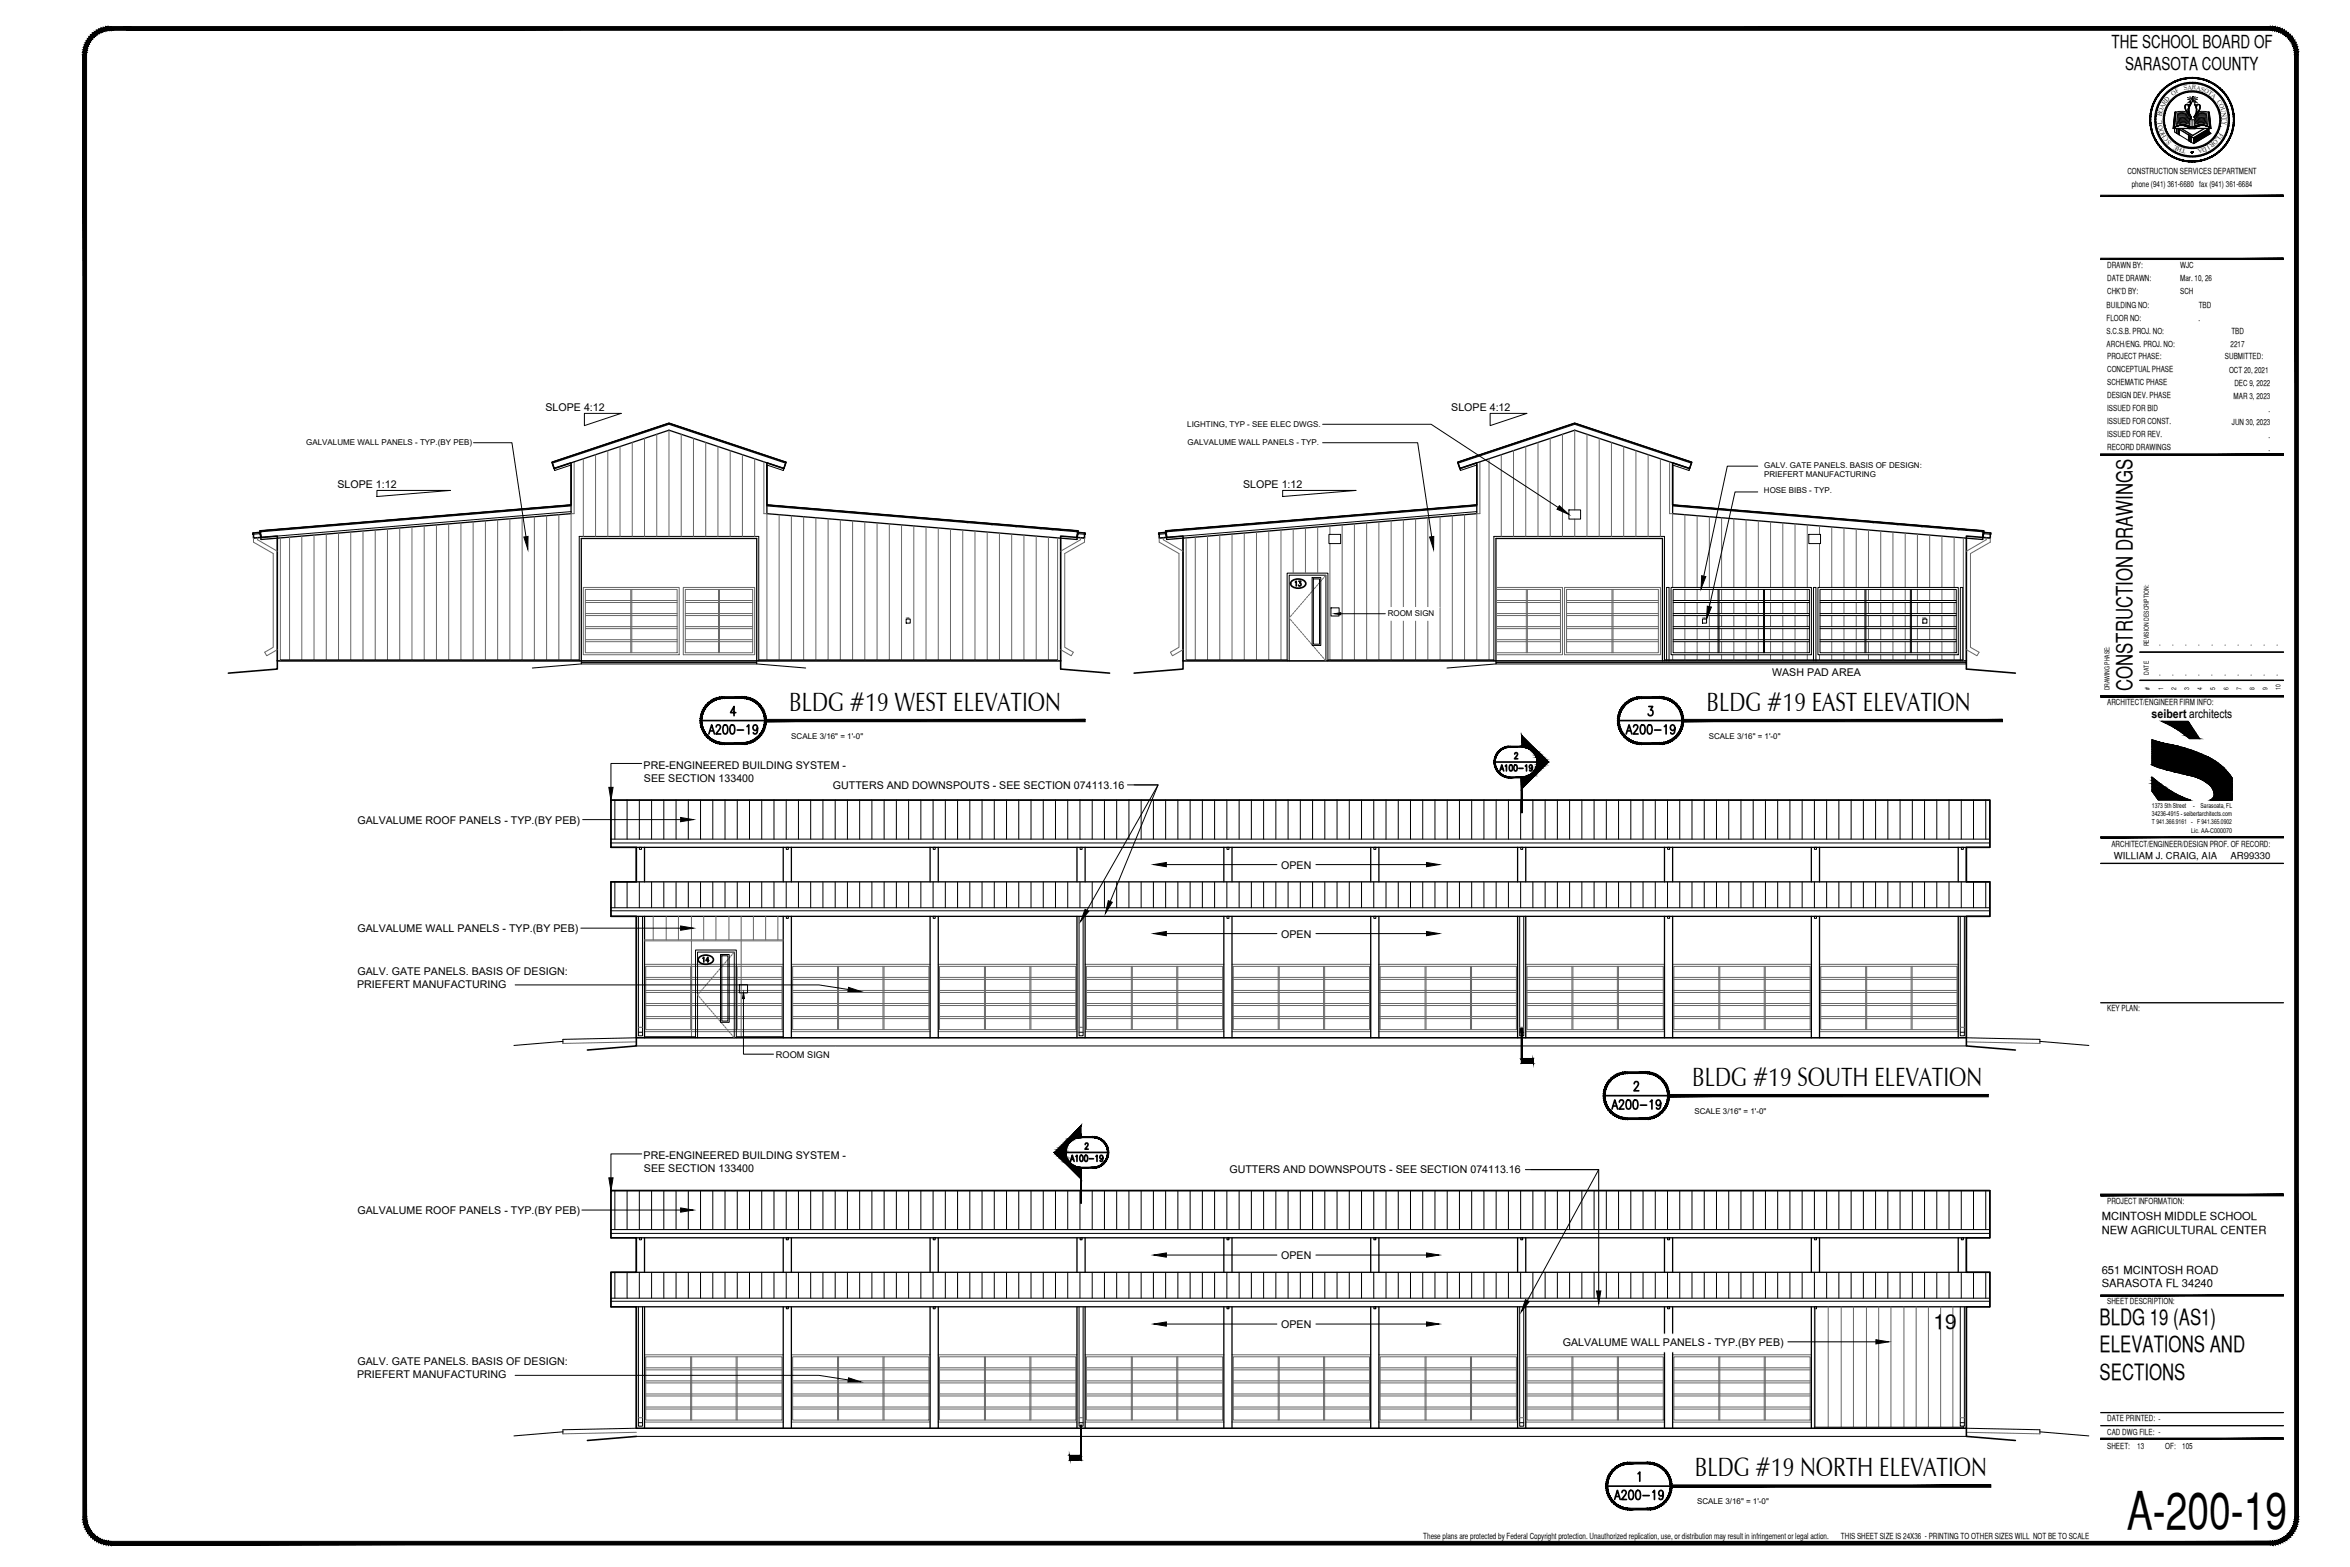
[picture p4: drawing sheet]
<svg xmlns="http://www.w3.org/2000/svg" width="914mm" height="610mm" viewBox="0 0 914 610" stroke-linecap="round" stroke-linejoin="round" font-family="sans-serif">
<defs><g id="words">
<text font-size="20.2" x="827.6" y="594.8">A-200-19</text>
<g font-size="10.3">
<text x="307.1" y="276.5">BLDG #19 WEST ELEVATION</text>
<text x="664" y="276.5">BLDG #19 EAST ELEVATION</text>
<text x="658.5" y="422.4">BLDG #19 SOUTH ELEVATION</text>
<text x="659.5" y="574.3">BLDG #19 NORTH ELEVATION</text>
</g>
<g font-size="8.7">
<text x="829.8" y="268.9" transform="rotate(-90 829.8 268.9)">CONSTRUCTION DRAWINGS</text>
<text x="817" y="515.5">BLDG 19 (AS1)</text>
<text x="817" y="526.1">ELEVATIONS AND</text>
<text x="817" y="536.8">SECTIONS</text>
</g>
<text font-size="8.2" x="752.3" y="517">19</text>
<text font-size="7.5" x="626.5" y="432.9">A200-19</text>
<g font-size="7.1">
<text x="274.8" y="286.8">A200-19</text>
<text x="631.8" y="286.8">A200-19</text>
<text x="627.2" y="584.6">A200-19</text>
</g>
<g font-size="7">
<text x="821.6" y="18.9">THE SCHOOL BOARD OF</text>
<text x="826.9" y="27.4">SARASOTA COUNTY</text>
</g>
<g font-size="5.7">
<text x="582.8" y="301.3">A100-19</text>
<text x="415.6" y="453">A100-19</text>
</g>
<text font-size="5.3" x="503.1" y="229.3">13</text>
<text font-size="4.9" x="272.7" y="375.4">14</text>
<text font-size="4.8" x="837.2" y="279.1">seibert architects</text>
<g font-size="4.4">
<text x="817.8" y="474.7">MCINTOSH MIDDLE SCHOOL</text>
<text x="817.8" y="479.9">NEW AGRICULTURAL CENTER</text>
<text x="817.8" y="495.6">651 MCINTOSH ROAD</text>
<text x="817.8" y="500.8">SARASOTA FL 34240</text>
</g>
<g font-size="4.1">
<text x="212.3" y="160">SLOPE 4:12</text>
<text x="564.7" y="160">SLOPE 4:12</text>
<text x="131.3" y="190">SLOPE 1:12</text>
<text x="483.7" y="190">SLOPE 1:12</text>
<text x="689.5" y="262.8">WASH PAD AREA</text>
<text x="250.4" y="299.1">PRE-ENGINEERED BUILDING SYSTEM -</text>
<text x="250.6" y="304.1">SEE SECTION 133400</text>
<text x="324.1" y="306.8">GUTTERS AND DOWNSPOUTS - SEE SECTION 074113.16</text>
<text x="139.1" y="320.4">GALVALUME ROOF PANELS - TYP.(BY PEB)</text>
<text x="498.5" y="337.9">OPEN</text>
<text x="139.1" y="362.6">GALVALUME WALL PANELS - TYP.(BY PEB)</text>
<text x="498.5" y="364.7">OPEN</text>
<text x="139.1" y="379.3">GALV. GATE PANELS. BASIS OF DESIGN:</text>
<text x="139" y="384.3">PRIEFERT MANUFACTURING</text>
<text x="250.4" y="451">PRE-ENGINEERED BUILDING SYSTEM -</text>
<text x="250.6" y="456">SEE SECTION 133400</text>
<text x="478.4" y="456.5">GUTTERS AND DOWNSPOUTS - SEE SECTION 074113.16</text>
<text x="139.1" y="472.3">GALVALUME ROOF PANELS - TYP.(BY PEB)</text>
<text x="498.5" y="489.8">OPEN</text>
<text x="498.5" y="516.6">OPEN</text>
<text x="608.1" y="523.5">GALVALUME WALL PANELS - TYP.(BY PEB)</text>
<text x="139.1" y="531.2">GALV. GATE PANELS. BASIS OF DESIGN:</text>
<text x="139" y="536.2">PRIEFERT MANUFACTURING</text>
</g>
<g font-size="3.7">
<text x="822.5" y="334.1">WILLIAM J. CRAIG, AIA</text>
<text x="867.9" y="334.1">AR99330</text>
</g>
<text font-size="3.6" x="301.9" y="411.4">ROOM SIGN</text>
<g font-size="3.3">
<text x="827.8" y="67.7">CONSTRUCTION SERVICES DEPARTMENT</text>
<text x="829.5" y="72.9">phone (941) 361-6680 fax (941) 361-6684</text>
<text x="819.9" y="104.3">DRAWN BY:</text>
<text x="848.3" y="104.3">WJC</text>
<text x="819.9" y="109.4">DATE DRAWN:</text>
<text x="848.3" y="109.4">Mar. 10, 26</text>
<text x="819.7" y="119.7">BUILDING NO:</text>
<text x="819.9" y="114.5">CHK'D BY:</text>
<text x="848.3" y="114.5">SCH</text>
<text x="855.5" y="119.6">TBD</text>
<text x="819.7" y="124.8">FLOOR NO:</text>
<text x="855.5" y="124.7">.</text>
<text x="819.7" y="129.8">S.C.S.B. PROJ. NO:</text>
<text x="868.2" y="129.8">TBD</text>
<text x="819.7" y="134.9">ARCH/ENG. PROJ. NO:</text>
<text x="868" y="134.9">2217</text>
<text x="819.9" y="139.7">PROJECT PHASE:</text>
<text x="865.8" y="139.7">SUBMITTED:</text>
<text x="819.9" y="149.9">SCHEMATIC PHASE</text>
<text x="819.9" y="144.8">CONCEPTUAL PHASE</text>
<text x="867.3" y="145">OCT 20, 2021</text>
<text x="819.9" y="154.9">DESIGN DEV. PHASE</text>
<text x="869.1" y="155.2">MAR 3, 2023</text>
<text x="869.4" y="150.1">DEC 9, 2022</text>
<text x="819.9" y="160">ISSUED FOR BID</text>
<text x="882.7" y="160.3">.</text>
<text x="819.9" y="165.1">ISSUED FOR CONST.</text>
<text x="868.4" y="165.3">JUN 30, 2023</text>
<text x="819.9" y="170.2">ISSUED FOR REV.</text>
<text x="882.7" y="170.4">.</text>
<text x="819.9" y="175.3">RECORD DRAWINGS</text>
<text x="882.7" y="175.5">.</text>
<text x="819.9" y="274.2">ARCHITECT/ENGINEER FIRM INFO:</text>
<text x="821.6" y="329.4">ARCHITECT/ENGINEER/DESIGN PROF. OF RECORD:</text>
<text x="819.9" y="393.4">KEY PLAN:</text>
<text x="819.9" y="468.2">PROJECT INFORMATION:</text>
<text x="819.9" y="507.3">SHEET DESCRIPTION:</text>
<text x="819.9" y="553">DATE PRINTED: -</text>
<text x="819.9" y="563.8">SHEET:</text>
<text x="819.9" y="558.2">CAD DWG FILE: -</text>
<text x="831.6" y="563.8">13</text>
<text x="842.5" y="563.8">OF:</text>
<text x="849.1" y="563.8">105</text>
<text x="553.8" y="598.6">These plans are protected by Federal Copyright protection. Unauthorized replication, use, or distribution may result in infringement or legal action.</text>
<text x="716.3" y="598.5">THIS SHEET SIZE IS 24X36 - PRINTING TO OTHER SIZES WILL NOT BE TO SCALE</text>
</g>
<g font-size="3.1">
<text x="462" y="166.1">LIGHTING, TYP - SEE ELEC DWGS.</text>
<text x="119.2" y="173">GALVALUME WALL PANELS - TYP.(BY PEB)</text>
<text x="462.1" y="173">GALVALUME WALL PANELS - TYP.</text>
<text x="686.4" y="185.7">PRIEFERT MANUFACTURING</text>
<text x="686.5" y="181.9">GALV. GATE PANELS. BASIS OF DESIGN:</text>
<text x="686.4" y="192">HOSE BIBS - TYP.</text>
<text x="540" y="239.7">ROOM SIGN</text>
<text x="307.9" y="287.3">SCALE 3/16&quot; = 1'-0&quot;</text>
<text x="664.9" y="287.3">SCALE 3/16&quot; = 1'-0&quot;</text>
<text x="659.3" y="433.2">SCALE 3/16&quot; = 1'-0&quot;</text>
<text x="660.3" y="585.1">SCALE 3/16&quot; = 1'-0&quot;</text>
</g>
<g font-size="2.6">
<text x="850" y="35.1" transform="rotate(-11 850 35.1)">S</text>
<text x="851.2" y="34.9" transform="rotate(-4 851.2 34.9)">A</text>
<text x="853" y="34.8" transform="rotate(4 853 34.8)">R</text>
<text x="854.4" y="34.8" transform="rotate(12 854.4 34.8)">A</text>
<text x="856.3" y="35.3" transform="rotate(20 856.3 35.3)">S</text>
<text x="857.5" y="35.7" transform="rotate(27 857.5 35.7)">O</text>
<text x="842.6" y="40.8" transform="rotate(-58 842.6 40.8)">R</text>
<text x="843.4" y="39.6" transform="rotate(-50 843.4 39.6)">D</text>
<text x="845.6" y="37.3" transform="rotate(-35 845.6 37.3)">O</text>
<text x="847" y="36.4" transform="rotate(-27 847 36.4)">F</text>
<text x="859" y="36.4" transform="rotate(34 859 36.4)">T</text>
<text x="860.1" y="37.2" transform="rotate(42 860.1 37.2)">A</text>
<text x="862.5" y="39.7" transform="rotate(58 862.5 39.7)">C</text>
<text x="863.3" y="40.9" transform="rotate(65 863.3 40.9)">O</text>
<text x="841.2" y="45.3" transform="rotate(-81 841.2 45.3)">B</text>
<text x="841.4" y="43.9" transform="rotate(-72 841.4 43.9)">O</text>
<text x="841.9" y="42.5" transform="rotate(-66 841.9 42.5)">A</text>
<text x="864" y="42.3" transform="rotate(73 864 42.3)">U</text>
<text x="864.4" y="43.8" transform="rotate(80 864.4 43.8)">N</text>
<text x="864.7" y="45.4" transform="rotate(89 864.7 45.4)">T</text>
<text x="864.7" y="47" transform="rotate(96 864.7 47)">Y</text>
<text x="841.3" y="48.4" transform="rotate(-96 841.3 48.4)">L</text>
<text x="841.7" y="50.1" transform="rotate(-104 841.7 50.1)">O</text>
<text x="842.2" y="51.6" transform="rotate(-111 842.2 51.6)">O</text>
<text x="843" y="52.9" transform="rotate(-119 843 52.9)">H</text>
<text x="862.8" y="53.1" transform="rotate(126 862.8 53.1)">L</text>
<text x="863.6" y="51.7" transform="rotate(119 863.6 51.7)">F</text>
<text x="864.4" y="49.2" transform="rotate(103 864.4 49.2)">,</text>
<text x="843.9" y="54.1" transform="rotate(-126 843.9 54.1)">C</text>
<text x="844.9" y="55.2" transform="rotate(-134 844.9 55.2)">S</text>
<text x="847.5" y="57.1" transform="rotate(-149 847.5 57.1)">E</text>
<text x="849.1" y="57.7" transform="rotate(-157 849.1 57.7)">H</text>
<text x="850.6" y="58.1" transform="rotate(-165 850.6 58.1)">T</text>
<text x="856.9" y="57.7" transform="rotate(165 856.9 57.7)">A</text>
<text x="858.2" y="57.1" transform="rotate(157 858.2 57.1)">D</text>
<text x="859.2" y="56.6" transform="rotate(148 859.2 56.6)">I</text>
<text x="860.8" y="55.4" transform="rotate(141 860.8 55.4)">R</text>
<text x="861.9" y="54.2" transform="rotate(134 861.9 54.2)">O</text>
<text x="836.1" y="251.4" transform="rotate(-90 836.1 251.4)">REVISION DESCRIPTION:</text>
<text x="841.2" y="251.4" transform="rotate(-90 841.2 251.4)">-</text>
<text x="846.2" y="251.4" transform="rotate(-90 846.2 251.4)">-</text>
<text x="851.3" y="251.4" transform="rotate(-90 851.3 251.4)">-</text>
<text x="856.4" y="251.4" transform="rotate(-90 856.4 251.4)">-</text>
<text x="861.5" y="251.4" transform="rotate(-90 861.5 251.4)">-</text>
<text x="866.6" y="251.4" transform="rotate(-90 866.6 251.4)">-</text>
<text x="871.6" y="251.4" transform="rotate(-90 871.6 251.4)">-</text>
<text x="876.7" y="251.4" transform="rotate(-90 876.7 251.4)">-</text>
<text x="881.8" y="251.4" transform="rotate(-90 881.8 251.4)">-</text>
<text x="886.9" y="251.4" transform="rotate(-90 886.9 251.4)">-</text>
<text x="836.1" y="262.4" transform="rotate(-90 836.1 262.4)">DATE</text>
<text x="841.2" y="263.1" transform="rotate(-90 841.2 263.1)">-</text>
<text x="846.2" y="263.1" transform="rotate(-90 846.2 263.1)">-</text>
<text x="851.3" y="263.1" transform="rotate(-90 851.3 263.1)">-</text>
<text x="856.4" y="263.1" transform="rotate(-90 856.4 263.1)">-</text>
<text x="861.5" y="263.1" transform="rotate(-90 861.5 263.1)">-</text>
<text x="866.5" y="263.1" transform="rotate(-90 866.5 263.1)">-</text>
<text x="871.6" y="263.1" transform="rotate(-90 871.6 263.1)">-</text>
<text x="876.7" y="263.1" transform="rotate(-90 876.7 263.1)">-</text>
<text x="881.8" y="263.1" transform="rotate(-90 881.8 263.1)">-</text>
<text x="886.9" y="263.1" transform="rotate(-90 886.9 263.1)">-</text>
<text x="820.8" y="268.6" transform="rotate(-90 820.8 268.6)">DRAWING PHASE:</text>
<text x="836.5" y="268.3" transform="rotate(-90 836.5 268.3)">#</text>
<text x="841.7" y="268.4" transform="rotate(-90 841.7 268.4)">1</text>
<text x="846.8" y="268.3" transform="rotate(-90 846.8 268.3)">2</text>
<text x="851.8" y="268.4" transform="rotate(-90 851.8 268.4)">3</text>
<text x="856.9" y="268.3" transform="rotate(-90 856.9 268.3)">4</text>
<text x="862" y="268.3" transform="rotate(-90 862 268.3)">5</text>
<text x="867.1" y="268.3" transform="rotate(-90 867.1 268.3)">6</text>
<text x="872.2" y="268.3" transform="rotate(-90 872.2 268.3)">7</text>
<text x="877.2" y="268.3" transform="rotate(-90 877.2 268.3)">8</text>
<text x="882.3" y="268.3" transform="rotate(-90 882.3 268.3)">9</text>
<text x="887.4" y="268.4" transform="rotate(-90 887.4 268.4)">10</text>
<text x="837.3" y="314.2">1373 5th Street</text>
<text x="837.3" y="317.3">34236-4915 - seibertarchitects.com</text>
<text x="853.4" y="314.2">-</text>
<text x="856.3" y="314.2">Sarasoata, FL</text>
<text x="837.3" y="320.6">T 941.366.9161 - F 941.365.0902</text>
<text x="852.6" y="323.9">Lic. AA-C000070</text>
</g>
<g font-size="1">
<text x="352.5" y="240.7">HB</text>
<text x="662.4" y="240.7">HB</text>
<text x="748.1" y="240.7">HB</text>
</g>
</g></defs>
<!-- layer: E-OUTLINE-MED. -->
<path d="M215.6 182.3l44.7-14.9 44.7 14.9M222.2 180.9v18.9l-120.6 10.1M298.4 180.9v18.9l120.7 10.1M568 182.3l44.7-14.9 44.7 14.9M574.6 180.9v18.9l-120.6 10.1M650.8 180.9v18.9l120.7 10.1M226.2 257.1v-47.6h68.2v47.6M582.1 257.1v-47.6h64.8v47.6" fill="none" stroke="#000" stroke-width=".51"/>
<!-- layer: A-BLDG-ELEV-BEYO -->
<g fill="none" stroke="#666" stroke-width=".39">
<path d="M223.4 179.7v20.1h-1.2v56.9M227 178.5v30.2M231.7 176.9v31.8M236.5 175.3v33.4M241.3 173.7v35M246 172.1v36.6M250.8 170.5v38.2M255.5 168.9v39.8M260.3 167.4v41.3M265.1 168.9v39.8M269.8 170.5v38.2M274.6 172.1v36.6"/>
<path d="M279.4 173.7v35M284.1 175.3v33.4M288.9 176.9v31.8M293.6 178.5v30.2M297.2 179.7v20.1h1.2v56.9M575.8 179.7v20.1h-1.2v56.9M579.4 178.5v78.2M584.2 176.9v31.8M588.9 175.3v33.4M593.7 173.7v35M598.4 172.1v36.6M603.2 170.5v38.2"/>
<path d="M608 168.9v39.8M612.7 167.4v31M617.5 168.9v39.8M622.3 170.5v38.2M627 172.1v36.6M631.8 173.7v35M636.5 175.3v33.4M641.3 176.9v31.8M646.1 178.5v30.2M649.6 179.7v20.1h1.2v28.7M98.6 209.3v1.6l7.7 4.4v36.5l-3.3 1.9 .8 1.4 4.1-2.4M100.2 209.2v.8l7.7 4.4"/>
<path d="M109.1 209.2v47.9M112.7 209v47.7M117.4 208.5v48.2M122.2 208.1v48.6M127 207.8v48.9M131.7 207.4v49.3M136.5 207v49.7M141.2 206.6v50.1M146 206.2v50.5M150.8 205.8v50.9M155.5 205.4v51.3M160.3 205v51.7"/>
<path d="M165.1 204.6v52.1M169.8 204.2v52.5M174.6 203.8v52.9M179.3 203.4v53.3M184.1 203v53.7M188.9 202.6v54.1M193.6 202.2v54.5M198.4 201.8v54.9M203.2 201.4v55.3M207.9 201v55.7M212.7 200.6v56.1M217.4 200.2v56.5"/>
<path d="M303.2 200.2v56.5M307.9 200.6v56.1M312.7 201v55.7M317.5 201.4v55.3M322.2 201.8v54.9M327 202.2v54.5M331.7 202.6v54.1M336.5 203v53.7M341.3 203.4v53.3M346 203.8v52.9M350.8 204.2v52.5M355.6 204.6v52.1"/>
<path d="M360.3 205v51.7M365.1 205.4v51.3M369.8 205.8v50.9M374.6 206.2v50.5M379.4 206.6v50.1M384.1 207v49.7M388.9 207.4v49.3M393.7 207.8v48.9M398.4 208.1v48.6M403.2 208.5v48.2M407.9 209v47.7M411.5 209.2v47.9"/>
<path d="M420.4 209.2v.8l-7.7 4.4M422 209.3v1.6l-7.7 4.4v36.5l3.3 1.9-.8 1.4-4.1-2.4M451.1 209.3v1.6l7.6 4.4v36.5l-3.3 1.9 .8 1.4 4.1-2.4M452.6 209.2v.8l7.7 4.4M461.5 209.2v47.9M465.1 209v47.7M469.9 208.5v48.2M474.6 208.1v48.6M479.4 207.8v48.9M484.1 207.4v49.3M488.9 207v49.7M493.7 206.6v50.1"/>
<path d="M498.4 206.2v50.5M503.2 205.8v17.2M508 205.4v17.6M512.7 205v18M517.5 204.6v3.3M517.5 211.5v45.2M522.2 204.2v52.5M527 203.8v52.9M531.8 203.4v53.3M536.5 203v53.7M541.3 202.6v54.1M546.1 202.2v54.5"/>
<path d="M550.8 201.8v54.9M555.6 201.4v55.3M560.3 201v55.7M565.1 200.6v56.1M569.9 200.2v56.5M612.7 201.9v6.8M655.6 200.2v28.3M660.4 200.6v27.9M665.1 201v27.5M669.9 201.4v27.1M674.6 201.8v26.7M679.4 202.2v26.3"/>
<path d="M684.2 202.6v25.9M688.9 203v25.5M693.7 203.4v25.1M698.5 203.8v24.7M703.2 204.2v24.3M708 204.6v3.3M708 211.5v17M712.7 205v23.5M717.5 205.4v23.1M722.3 205.8v22.7M727 206.2v22.3M731.8 206.6v21.9"/>
<path d="M736.6 207v21.5M741.3 207.4v21.1M746.1 207.8v20.7M750.8 208.1v20.4M755.6 208.5v20M760.4 209v19.5M763.9 209.2v47.9M772.8 209.2v.8l-7.7 4.4M774.4 209.3v1.6l-7.7 4.4v36.5l3.4 1.9-.8 1.4-4.2-2.4M227 228.5h37.3v26.2h-37.3zM227.8 229.3h35.7v24.6h-35.7zM227.8 234.4h35.7"/>
<path d="M227.8 233.6h35.7M227.8 239.5h35.7M227.8 238.7h35.7M245.4 229.3v24.6M245.8 229.3v24.6M265.9 228.5h27.7v26.2h-27.7zM266.7 229.3h26.2v24.6h-26.2zM266.7 234.4h26.2M266.7 233.6h26.2M266.7 239.5h26.2M266.7 238.7h26.2M279.6 229.3v24.6"/>
<path d="M280 229.3v24.6M582.1 228.5h25.9v26.2h-25.9M582.1 229.3h25.1v24.6h-25.1M582.1 234.4h25.1M582.1 233.6h25.1M582.1 239.5h25.1M582.1 238.7h25.1M593.9 229.3v24.6M594.3 229.3v24.6M608.8 228.5h37.3v26.2h-37.3zM609.6 229.3h35.7v24.6h-35.7zM609.6 234.4h35.7"/>
<path d="M609.6 233.6h35.7M609.6 239.5h35.7M609.6 238.7h35.7M627.2 229.3v24.6M627.6 229.3v24.6M655.6 229.3v4.3M655.6 234.4v4.3M655.6 239.5v4.3M660.4 229.3v4.3M660.4 234.4v4.3M660.4 239.5v4.3M665.1 229.3v4.3"/>
<path d="M665.1 234.4v4.3M665.1 239.5v4.3M669.9 229.3v4.3M669.9 234.4v4.3M669.9 239.5v4.3M674.6 229.3v4.3M674.6 234.4v4.3M674.6 239.5v4.3M679.4 229.3v4.3M679.4 234.4v4.3M679.4 239.5v4.3M684.2 229.3v4.3"/>
<path d="M684.2 234.4v4.3M684.2 239.5v4.3M688.9 229.3v4.3M688.9 234.4v4.3M688.9 239.5v4.3M693.7 229.3v4.3M693.7 234.4v4.3M693.7 239.5v4.3M698.5 229.3v4.3M698.5 234.4v4.3M698.5 239.5v4.3M703.2 229.3v4.3"/>
<path d="M703.2 234.4v4.3M703.2 239.5v4.3M712.7 229.3v4.3M712.7 234.4v4.3M712.7 239.5v4.3M717.5 229.3v4.3M717.5 234.4v4.3M717.5 239.5v4.3M722.3 229.3v4.3M722.3 234.4v4.3M722.3 239.5v4.3M727 229.3v4.3"/>
<path d="M727 234.4v4.3M727 239.5v4.3M731.8 229.3v4.3M731.8 234.4v4.3M731.8 239.5v4.3M736.6 229.3v4.3M736.6 234.4v4.3M736.6 239.5v4.3M741.3 229.3v4.3M741.3 234.4v4.3M741.3 239.5v4.3M746.1 229.3v4.3"/>
<path d="M746.1 234.4v4.3M746.1 239.5v4.3M750.8 229.3v4.3M750.8 234.4v4.3M750.8 239.5v4.3M755.6 229.3v4.3M755.6 234.4v4.3M755.6 239.5v4.3M760.4 229.3v4.3M760.4 234.4v4.3M760.4 239.5v4.3M227.8 244.6h35.7"/>
<path d="M227.8 243.8h35.7M227.8 249.6h35.7M227.8 248.8h35.7M266.7 244.6h26.2M266.7 243.8h26.2M266.7 249.6h26.2M266.7 248.8h26.2M582.1 244.6h25.1M582.1 243.8h25.1M582.1 249.6h25.1M582.1 248.8h25.1M609.6 244.6h35.7"/>
<path d="M609.6 243.8h35.7M609.6 249.6h35.7M609.6 248.8h35.7M650.8 254.7v2M655.6 244.6v4.2M655.6 249.6v4.3M655.6 254.7v2M660.4 244.6v4.2M660.4 249.6v4.3M660.4 254.7v2M665.1 244.6v4.2M665.1 249.6v4.3"/>
<path d="M665.1 254.7v2M669.9 244.6v4.2M669.9 249.6v4.3M669.9 254.7v2M674.6 244.6v4.2M674.6 249.6v4.3M674.6 254.7v2M679.4 244.6v4.2M679.4 249.6v4.3M679.4 254.7v2M684.2 244.6v4.2M684.2 249.6v4.3"/>
<path d="M684.2 254.7v2M688.9 244.6v4.2M688.9 249.6v4.3M688.9 254.7v2M693.7 244.6v4.2M693.7 249.6v4.3M693.7 254.7v2M698.5 244.6v4.2M698.5 249.6v4.3M698.5 254.7v2M703.2 244.6v4.2M703.2 249.6v4.3"/>
<path d="M703.2 254.7v2M708 254.7v2M712.7 244.6v4.2M712.7 249.6v4.3M712.7 254.7v2M717.5 244.6v4.2M717.5 249.6v4.3M717.5 254.7v2M722.3 244.6v4.2M722.3 249.6v4.3M722.3 254.7v2M727 244.6v4.2"/>
<path d="M727 249.6v4.3M727 254.7v2M731.8 244.6v4.2M731.8 249.6v4.3M731.8 254.7v2M736.6 244.6v4.2M736.6 249.6v4.3M736.6 254.7v2M741.3 244.6v4.2M741.3 249.6v4.3M741.3 254.7v2M746.1 244.6v4.2"/>
<path d="M746.1 249.6v4.3M746.1 254.7v2M750.8 244.6v4.2M750.8 249.6v4.3M750.8 254.7v2M755.6 244.6v4.2M755.6 249.6v4.3M755.6 254.7v2M760.4 244.6v4.2M760.4 249.6v4.3M760.4 254.7v2M254.2 356.5v9.1"/>
<path d="M259.2 356.5v9.1M264 356.5v9.1M269 356.5v9.1M273.8 356.5v9.1M278.6 356.5v9.1M283.6 356.5v9.1M288.4 356.5v9.1M293.2 356.5v9.1M297.9 356.5v9.1M302.7 356.5v9.1M250.8 375.2h54M250.8 365.6h54"/>
<path d="M250.8 366h54M251.2 375.9h53.1v24.7h-53.1zM268.7 375.9v24.7M269 366v37.3M269.1 375.9v24.7M286.4 375.9v24.7M286.8 375.9v24.7M288.4 366v37.3M307.9 375.2h54M308.4 375.9h53v24.7h-53zM325.9 375.9v24.7M326.3 375.9v24.7"/>
<path d="M343.6 375.9v24.7M344 375.9v24.7M365.1 375.2h54M365.6 375.9h53v24.7h-53zM383.1 375.9v24.7M383.4 375.9v24.7M400.7 375.9v24.7M401.1 375.9v24.7M422.2 375.2h54M422.7 375.9h53v24.7h-53zM440.2 375.9v24.7M440.6 375.9v24.7"/>
<path d="M457.9 375.9v24.7M458.3 375.9v24.7M479.4 375.2h54M479.9 375.9h53v24.7h-53zM497.4 375.9v24.7M497.7 375.9v24.7M515 375.9v24.7M515.4 375.9v24.7M536.5 375.2h54M537 375.9h53v24.7h-53zM554.5 375.9v24.7M554.9 375.9v24.7"/>
<path d="M572.2 375.9v24.7M572.6 375.9v24.7M593.7 375.2h54M594.2 375.9h53v24.7h-53zM611.7 375.9v24.7M612 375.9v24.7M629.3 375.9v24.7M629.7 375.9v24.7M650.8 375.2h54M651.3 375.9h53v24.7h-53zM668.8 375.9v24.7M669.2 375.9v24.7"/>
<path d="M686.5 375.9v24.7M686.9 375.9v24.7M708 375.2h54M708.5 375.9h53v24.7h-53zM726 375.9v24.7M726.3 375.9v24.7M743.6 375.9v24.7M744 375.9v24.7M248.4 399.6h1.6M251.2 381h53.1M251.2 380.2h53.1M251.2 386.1h53.1"/>
<path d="M251.2 385.3h53.1M251.2 391.2h53.1M251.2 390.4h53.1M251.2 396.3h53.1M251.2 395.5h53.1M308.4 381h53M308.4 380.2h53M308.4 386.1h53M308.4 385.3h53M308.4 391.2h53M308.4 390.4h53M308.4 396.3h53"/>
<path d="M308.4 395.5h53M365.6 381h53M365.6 380.2h53M365.6 386.1h53M365.6 385.3h53M365.6 391.2h53M365.6 390.4h53M365.6 396.3h53M365.6 395.5h53M419.9 399.6h1.5M422.7 381h53M422.7 380.2h53"/>
<path d="M422.7 386.1h53M422.7 385.3h53M422.7 391.2h53M422.7 390.4h53M422.7 396.3h53M422.7 395.5h53M479.9 381h53M479.9 380.2h53M479.9 386.1h53M479.9 385.3h53M479.9 391.2h53M479.9 390.4h53"/>
<path d="M479.9 396.3h53M479.9 395.5h53M537 381h53M537 380.2h53M537 386.1h53M537 385.3h53M537 391.2h53M537 390.4h53M537 396.3h53M537 395.5h53M591.3 399.6h1.6M594.2 381h53"/>
<path d="M594.2 380.2h53M594.2 386.1h53M594.2 385.3h53M594.2 391.2h53M594.2 390.4h53M594.2 396.3h53M594.2 395.5h53M651.3 381h53M651.3 380.2h53M651.3 386.1h53M651.3 385.3h53M651.3 391.2h53"/>
<path d="M651.3 390.4h53M651.3 396.3h53M651.3 395.5h53M708.5 381h53M708.5 380.2h53M708.5 386.1h53M708.5 385.3h53M708.5 391.2h53M708.5 390.4h53M708.5 396.3h53M708.5 395.5h53M762.8 399.6h1.5"/>
<path d="M247.6 405.3l-28.6 .6M250.8 401.3h54M307.9 401.3h54M365.1 401.3h54M422.2 401.3h54M479.4 401.3h54M536.5 401.3h54M593.7 401.3h54M650.8 401.3h54M708 401.3h54M765.1 405.3l28.6 .6M706.3 509.2v46"/>
<path d="M711.4 508.4v46.8M716.4 508.4v46.8M721.2 508.4v46.8M726.2 508.4v46.8M731 508.4v46.8M735.8 508.4v46.8M740.8 508.4v46.8M745.6 508.4v46.8M750.4 508.4v46.8M755.1 508.4v46.8M759.9 508.4v46.8M250.8 527h54"/>
<path d="M251.2 527.8h53.1v24.6h-53.1zM251.2 532.9h53.1M251.2 532.1h53.1M251.2 538h53.1M251.2 537.2h53.1M268.7 527.8v24.6M269.1 527.8v24.6M286.4 527.8v24.6M286.8 527.8v24.6M307.9 527h54M308.4 527.8h53v24.6h-53zM308.4 532.9h53"/>
<path d="M308.4 532.1h53M308.4 538h53M308.4 537.2h53M325.9 527.8v24.6M326.3 527.8v24.6M343.6 527.8v24.6M344 527.8v24.6M365.1 527h54M365.6 527.8h53v24.6h-53zM365.6 532.9h53M365.6 532.1h53M365.6 538h53"/>
<path d="M365.6 537.2h53M383.1 527.8v24.6M383.4 527.8v24.6M400.7 527.8v24.6M401.1 527.8v24.6M422.2 527h54M422.7 527.8h53v24.6h-53zM422.7 532.9h53M422.7 532.1h53M422.7 538h53M422.7 537.2h53M440.2 527.8v24.6"/>
<path d="M440.6 527.8v24.6M457.9 527.8v24.6M458.3 527.8v24.6M479.4 527h54M479.9 527.8h53v24.6h-53zM479.9 532.9h53M479.9 532.1h53M479.9 538h53M479.9 537.2h53M497.4 527.8v24.6M497.7 527.8v24.6M515 527.8v24.6"/>
<path d="M515.4 527.8v24.6M536.5 527h54M537 527.8h53v24.6h-53zM537 532.9h53M537 532.1h53M537 538h53M537 537.2h53M554.5 527.8v24.6M554.9 527.8v24.6M572.2 527.8v24.6M572.6 527.8v24.6M593.7 527h54"/>
<path d="M594.2 527.8h53v24.6h-53zM594.2 532.9h53M594.2 532.1h53M594.2 538h53M594.2 537.2h53M611.7 527.8v24.6M612 527.8v24.6M629.3 527.8v24.6M629.7 527.8v24.6M650.8 527h54M651.3 527.8h53v24.6h-53zM651.3 532.9h53"/>
<path d="M651.3 532.1h53M651.3 538h53M651.3 537.2h53M668.8 527.8v24.6M669.2 527.8v24.6M686.5 527.8v24.6M686.9 527.8v24.6M247.6 557.2l-28.6 .6M248.4 551.5h1.6M250.8 553.2h54M251.2 543.1h53.1M251.2 542.3h53.1"/>
<path d="M251.2 548.1h53.1M251.2 547.4h53.1M307.9 553.2h54M308.4 543.1h53M308.4 542.3h53M308.4 548.1h53M308.4 547.4h53M365.1 553.2h54M365.6 543.1h53M365.6 542.3h53M365.6 548.1h53M365.6 547.4h53"/>
<path d="M419.9 551.5h1.5M422.2 553.2h54M422.7 543.1h53M422.7 542.3h53M422.7 548.1h53M422.7 547.4h53M479.4 553.2h54M479.9 543.1h53M479.9 542.3h53M479.9 548.1h53M479.9 547.4h53M536.5 553.2h54"/>
<path d="M537 543.1h53M537 542.3h53M537 548.1h53M537 547.4h53M591.3 551.5h1.6M593.7 553.2h54M594.2 543.1h53M594.2 542.3h53M594.2 548.1h53M594.2 547.4h53M650.8 553.2h54M651.3 543.1h53"/>
<path d="M651.3 542.3h53M651.3 548.2h53M651.3 547.4h53M762.8 551.5h1.5M765.1 557.2l28.6 .6"/>
</g>
<!-- layer: E-DETAIL -->
<g fill="none" stroke="#000" stroke-width=".39">
<path d="M214.9 180.2l45.4-15.1 45.4 15.1M215.9 183l-1.1-3.2 45.5-15.2 45.5 15.2-1 3.2M222.2 196.8l-120.9 10.1v-.4l120.9-10.1-120.9 10.1 .3 3.4-.3-3h.6M222.2 199l-120.7 10.1M222.2 180.9l-6.3 2.1M298.4 196.8l120.9 10.1 .1-.4-121-10.1 121 10.1-.3 3.4 .2-3h-.6M298.4 180.9l6.4 2.1M567.4 180.2l45.3-15.1 45.4 15.1M568.3 183l-1.1-3.2 45.5-15.2 45.6 15.2-1.1 3.2M574.6 196.8l-120.9 10.1v-.4l120.9-10.1-120.9 10.1 .3 3.4-.3-3h.6M574.6 199l-120.7 10.1M574.6 180.9l-6.3 2.1"/>
<path d="M610.5 198.4h4.5v3.5h-4.5zM650.8 196.8l120.9 10.1 .1-.4-121-10.1 121 10.1-.3 3.4 .2-3h-.6M650.8 180.9l6.4 2.1M101.4 207.6l-3 .2M102.2 206.4l-1.1 .1 .2 1.5M107.9 209.4v47.7M376.1 203.3l.6 .1M385.6 204.1h.6M395.1 204.9h.6M404.6 205.7h.6M409.3 206.1h.6M412.5 206.3l.6 .1"/>
<path d="M412.7 209.4v47.7M418.5 206.4l1 .1-.1 1.5M419.4 207.6l2.8 .2M453.8 207.6l-2.9 .2M454.6 206.4l-1 .1 .1 1.5M460.3 209.4v47.7M517.1 207.9h4.6v3.6h-4.6zM703.8 207.9h4.6v3.6h-4.6zM728.5 203.3l.6 .1M738 204.1h.6M747.5 204.9h.6M757 205.7h.6"/>
<path d="M761.7 206.1h.6M764.9 206.3l.6 .1M765.1 209.4v47.7M770.9 206.4l1 .1-.1 1.5M771.8 207.6l2.8 .2M650.2 228.5h54.6v26.2h-54.6zM651 229.3h53v24.6h-53zM651 234.4h53M651 233.6h53M651 239.5h53M651 238.7h53M668.5 229.3v24.6"/>
<path d="M668.9 229.3v24.6M686.2 229.3v24.6M686.6 229.3v24.6M707.4 228.5h54.6v26.2h-54.6zM708.2 229.3h53v24.6h-53zM708.2 234.4h53M708.2 233.6h53M708.2 239.5h53M708.2 238.7h53M725.7 229.3v24.6M726 229.3v24.6M743.3 229.3v24.6"/>
<path d="M743.7 229.3v24.6M109.1 256.7h116.3M225.4 257.1v-48.4h69.8v48.4M295.2 256.7h116.3M461.5 256.7h39.3M500.8 257.1v-34.1h15.9v34.1M501.6 257.1v-33.3h14.3v33.3M516.7 256.7h64.6M581.3 257.1v-48.4h66.4v48.4M647.7 256.7h116.2M648.5 257.1v-28.6h.9v28.6M651 244.6h53"/>
<path d="M651 243.8h53M651 249.6h53M651 248.8h53M705.6 257.1v-28.6h1v28.6M708.2 244.6h53M708.2 243.8h53M708.2 249.6h53M708.2 248.8h53M762.8 257.1v-28.6h.9v28.6M239.2 311.3v15.1M244 311.3v15.1M248.8 311.3v15.1"/>
<path d="M253.5 311.3v15.1M258.3 311.3v15.1M263.1 311.3v15.1M267.8 311.3v15.1M272.6 311.3v15.1M277.3 311.3v15.1M282.1 311.3v15.1M286.9 311.3v15.1M291.6 311.3v15.1M296.4 311.3v15.1M301.2 311.3v15.1M305.9 311.3v15.1"/>
<path d="M310.7 311.3v15.1M315.4 311.3v15.1M320.2 311.3v15.1M325 311.3v15.1M329.7 311.3v15.1M334.5 311.3v15.1M339.3 311.3v15.1M344 311.3v15.1M348.8 311.3v15.1M353.5 311.3v15.1M358.3 311.3v15.1M363.1 311.3v15.1"/>
<path d="M367.8 311.3v15.1M372.6 311.3v15.1M377.4 311.3v15.1M382.1 311.3v15.1M386.9 311.3v15.1M391.6 311.3v15.1M396.4 311.3v15.1M401.2 311.3v15.1M405.9 311.3v15.1M410.7 311.3v15.1M415.5 311.3v15.1M420.2 311.3v15.1"/>
<path d="M425 311.3v15.1M429.7 311.3v15.1M434.5 311.3v15.1M439.3 311.3v15.1M444 311.3v15.1M448.8 311.3v15.1M453.6 311.3v15.1M458.3 311.3v15.1M463.1 311.3v15.1M467.8 311.3v15.1M472.6 311.3v15.1M477.4 311.3v15.1"/>
<path d="M482.2 311.3v15.1M486.9 311.3v15.1M491.7 311.3v15.1M496.4 311.3v15.1M501.2 311.3v15.1M506 311.3v15.1M510.7 311.3v15.1M515.5 311.3v15.1M520.3 311.3v15.1M525 311.3v15.1M529.8 311.3v15.1M534.5 311.3v15.1"/>
<path d="M539.3 311.3v15.1M544.1 311.3v15.1M548.8 311.3v15.1M553.6 311.3v15.1M558.4 311.3v15.1M563.1 311.3v15.1M567.9 311.3v15.1M572.6 311.3v15.1M577.4 311.3v15.1M582.2 311.3v15.1M586.9 311.3v15.1M591.7 311.3v15.1"/>
<path d="M596.5 311.3v15.1M601.2 311.3v15.1M606 311.3v15.1M610.7 311.3v15.1M615.5 311.3v15.1M620.3 311.3v15.1M625 311.3v15.1M629.8 311.3v15.1M634.6 311.3v15.1M639.3 311.3v15.1M644.1 311.3v15.1M648.8 311.3v15.1"/>
<path d="M653.6 311.3v15.1M658.4 311.3v15.1M663.1 311.3v15.1M667.9 311.3v15.1M672.7 311.3v15.1M677.4 311.3v15.1M682.2 311.3v15.1M686.9 311.3v15.1M691.7 311.3v15.1M696.5 311.3v15.1M701.2 311.3v15.1M706 311.3v15.1"/>
<path d="M710.8 311.3v15.1M715.5 311.3v15.1M720.3 311.3v15.1M725 311.3v15.1M729.8 311.3v15.1M734.6 311.3v15.1M739.3 311.3v15.1M744.1 311.3v15.1M748.9 311.3v15.1M753.6 311.3v15.1M758.4 311.3v15.1M763.1 311.3v15.1"/>
<path d="M767.9 311.3v15.1M772.7 311.3v15.1M237.7 327.9h536.6M248.8 329.6h.8v.8h-.8zM305.9 329.6h.8v.8h-.8zM363.1 329.6h.8v.8h-.8zM420.3 329.6h.7v.8h-.7zM477.4 329.6h.8v.8h-.8zM534.6 329.6h.7v.8h-.7zM591.7 329.6h.8v.8h-.8zM648.9 329.6h.7v.8h-.7zM706 329.6h.8v.8h-.8z"/>
<path d="M763.2 329.6h.7v.8h-.7zM237.7 354.3h536.6M239.2 343.1v10M244 343.1v10M248.4 356.5v46.4h1.6v-46.4M248.8 343.1v10M253.5 343.1v10M258.3 343.1v10M263.1 343.1v10M267.8 343.1v10M272.6 343.1v10M277.3 343.1v10"/>
<path d="M282.1 343.1v10M286.9 343.1v10M291.6 343.1v10M296.4 343.1v10M301.2 343.1v10M305.9 343.1v10M306 356.5h.7v.8h-.7zM310.7 343.1v10M315.4 343.1v10M320.2 343.1v10M325 343.1v10M329.7 343.1v10"/>
<path d="M334.5 343.1v10M339.3 343.1v10M344 343.1v10M348.8 343.1v10M353.5 343.1v10M358.3 343.1v10M363.1 343.1v10M363.1 356.5h.8v.8h-.8zM367.8 343.1v10M372.6 343.1v10M377.4 343.1v10M382.1 343.1v10"/>
<path d="M386.9 343.1v10M391.6 343.1v10M396.4 343.1v10M401.2 343.1v10M405.9 343.1v10M410.7 343.1v10M415.5 343.1v10M419.9 356.5v46.4h1.5v-46.4M420.2 343.1v10M425 343.1v10M429.7 343.1v10M434.5 343.1v10"/>
<path d="M439.3 343.1v10M444 343.1v10M448.8 343.1v10M453.6 343.1v10M458.3 343.1v10M463.1 343.1v10M467.8 343.1v10M472.6 343.1v10M477.4 343.1v10M477.4 356.5h.8v.8h-.8zM482.2 343.1v10M486.9 343.1v10"/>
<path d="M491.7 343.1v10M496.4 343.1v10M501.2 343.1v10M506 343.1v10M510.7 343.1v10M515.5 343.1v10M520.3 343.1v10M525 343.1v10M529.8 343.1v10M534.5 343.1v10M534.6 356.5h.7v.8h-.7zM539.3 343.1v10"/>
<path d="M544.1 343.1v10M548.8 343.1v10M553.6 343.1v10M558.4 343.1v10M563.1 343.1v10M567.9 343.1v10M572.6 343.1v10M577.4 343.1v10M582.2 343.1v10M586.9 343.1v10M591.3 356.5v46.4h1.6v-46.4M591.7 343.1v10"/>
<path d="M596.5 343.1v10M601.2 343.1v10M606 343.1v10M610.7 343.1v10M615.5 343.1v10M620.3 343.1v10M625 343.1v10M629.8 343.1v10M634.6 343.1v10M639.3 343.1v10M644.1 343.1v10M648.8 343.1v10"/>
<path d="M648.9 356.5h.7v.8h-.7zM653.6 343.1v10M658.4 343.1v10M663.1 343.1v10M667.9 343.1v10M672.7 343.1v10M677.4 343.1v10M682.2 343.1v10M686.9 343.1v10M691.7 343.1v10M696.5 343.1v10M701.2 343.1v10"/>
<path d="M706 343.1v10M706 356.5h.8v.8h-.8zM710.8 343.1v10M715.5 343.1v10M720.3 343.1v10M725 343.1v10M729.8 343.1v10M734.6 343.1v10M739.3 343.1v10M744.1 343.1v10M748.9 343.1v10M753.6 343.1v10"/>
<path d="M758.4 343.1v10M762.8 356.5v46.4h1.5v-46.4M763.1 343.1v10M767.9 343.1v10M772.7 343.1v10M247.6 406.9h517.5M248.4 401.6h1.6M250.8 403.3h19.8M270.6 403.7v-34.1h15.9v34.1M271.4 403.7v-33.3h14.3v33.3M286.5 403.3h18.3M419.9 401.6h1.5"/>
<path d="M591.3 401.6h1.6M762.8 401.6h1.5M237.7 479.8h536.6M239.2 463.2v15.1M244 463.2v15.1M248.8 463.2v15.1M253.5 463.2v15.1M258.3 463.2v15.1M263.1 463.2v15.1M267.8 463.2v15.1M272.6 463.2v15.1M277.3 463.2v15.1"/>
<path d="M282.1 463.2v15.1M286.9 463.2v15.1M291.6 463.2v15.1M296.4 463.2v15.1M301.2 463.2v15.1M305.9 463.2v15.1M310.7 463.2v15.1M315.4 463.2v15.1M320.2 463.2v15.1M325 463.2v15.1M329.7 463.2v15.1M334.5 463.2v15.1"/>
<path d="M339.3 463.2v15.1M344 463.2v15.1M348.8 463.2v15.1M353.5 463.2v15.1M358.3 463.2v15.1M363.1 463.2v15.1M367.8 463.2v15.1M372.6 463.2v15.1M377.4 463.2v15.1M382.1 463.2v15.1M386.9 463.2v15.1M391.6 463.2v15.1"/>
<path d="M396.4 463.2v15.1M401.2 463.2v15.1M405.9 463.2v15.1M410.7 463.2v15.1M415.5 463.2v15.1M420.2 463.2v15.1M425 463.2v15.1M429.7 463.2v15.1M434.5 463.2v15.1M439.3 463.2v15.1M444 463.2v15.1M448.8 463.2v15.1"/>
<path d="M453.6 463.2v15.1M458.3 463.2v15.1M463.1 463.2v15.1M467.8 463.2v15.1M472.6 463.2v15.1M477.4 463.2v15.1M482.2 463.2v15.1M486.9 463.2v15.1M491.7 463.2v15.1M496.4 463.2v15.1M501.2 463.2v15.1M506 463.2v15.1"/>
<path d="M510.7 463.2v15.1M515.5 463.2v15.1M520.3 463.2v15.1M525 463.2v15.1M529.8 463.2v15.1M534.5 463.2v15.1M539.3 463.2v15.1M544.1 463.2v15.1M548.8 463.2v15.1M553.6 463.2v15.1M558.4 463.2v15.1M563.1 463.2v15.1"/>
<path d="M567.9 463.2v15.1M572.6 463.2v15.1M577.4 463.2v15.1M582.2 463.2v15.1M586.9 463.2v15.1M591.7 463.2v15.1M596.5 463.2v15.1M601.2 463.2v15.1M606 463.2v15.1M610.7 463.2v15.1M615.5 463.2v15.1M620.3 463.2v15.1"/>
<path d="M625 463.2v15.1M629.8 463.2v15.1M634.6 463.2v15.1M639.3 463.2v15.1M644.1 463.2v15.1M648.8 463.2v15.1M653.6 463.2v15.1M658.4 463.2v15.1M663.1 463.2v15.1M667.9 463.2v15.1M672.7 463.2v15.1M677.4 463.2v15.1"/>
<path d="M682.2 463.2v15.1M686.9 463.2v15.1M691.7 463.2v15.1M696.5 463.2v15.1M701.2 463.2v15.1M706 463.2v15.1M710.8 463.2v15.1M715.5 463.2v15.1M720.3 463.2v15.1M725 463.2v15.1M729.8 463.2v15.1M734.6 463.2v15.1"/>
<path d="M739.3 463.2v15.1M744.1 463.2v15.1M748.9 463.2v15.1M753.6 463.2v15.1M758.4 463.2v15.1M763.1 463.2v15.1M767.9 463.2v15.1M772.7 463.2v15.1M239.2 495v10M244 495v10M248.8 495v10M248.8 481.5h.8v.8h-.8z"/>
<path d="M253.5 495v10M258.3 495v10M263.1 495v10M267.8 495v10M272.6 495v10M277.3 495v10M282.1 495v10M286.9 495v10M291.6 495v10M296.4 495v10M301.2 495v10M305.9 495v10"/>
<path d="M305.9 481.5h.8v.8h-.8zM310.7 495v10M315.4 495v10M320.2 495v10M325 495v10M329.7 495v10M334.5 495v10M339.3 495v10M344 495v10M348.8 495v10M353.5 495v10M358.3 495v10"/>
<path d="M363.1 495v10M363.1 481.5h.8v.8h-.8zM367.8 495v10M372.6 495v10M377.4 495v10M382.1 495v10M386.9 495v10M391.6 495v10M396.4 495v10M401.2 495v10M405.9 495v10M410.7 495v10"/>
<path d="M415.5 495v10M420.2 495v10M420.3 481.5h.7v.8h-.7zM425 495v10M429.7 495v10M434.5 495v10M439.3 495v10M444 495v10M448.8 495v10M453.6 495v10M458.3 495v10M463.1 495v10"/>
<path d="M467.8 495v10M472.6 495v10M477.4 495v10M477.4 481.5h.8v.8h-.8zM482.2 495v10M486.9 495v10M491.7 495v10M496.4 495v10M501.2 495v10M506 495v10M510.7 495v10M515.5 495v10"/>
<path d="M520.3 495v10M525 495v10M529.8 495v10M534.5 495v10M534.6 481.5h.7v.8h-.7zM539.3 495v10M544.1 495v10M548.8 495v10M553.6 495v10M558.4 495v10M563.1 495v10M567.9 495v10"/>
<path d="M572.6 495v10M577.4 495v10M582.2 495v10M586.9 495v10M591.7 495v10M591.7 481.5h.8v.8h-.8zM596.5 495v10M601.2 495v10M606 495v10M610.7 495v10M615.5 495v10M620.3 495v10"/>
<path d="M625 495v10M629.8 495v10M634.6 495v10M639.3 495v10M644.1 495v10M648.8 495v10M648.9 481.5h.7v.8h-.7zM653.6 495v10M658.4 495v10M663.1 495v10M667.9 495v10M672.7 495v10"/>
<path d="M677.4 495v10M682.2 495v10M686.9 495v10M691.7 495v10M696.5 495v10M701.2 495v10M706 495v10M706 481.5h.8v.8h-.8zM710.8 495v10M715.5 495v10M720.3 495v10M725 495v10"/>
<path d="M729.8 495v10M734.6 495v10M739.3 495v10M744.1 495v10M748.9 495v10M753.6 495v10M758.4 495v10M763.1 495v10M763.2 481.5h.7v.8h-.7zM767.9 495v10M772.7 495v10M237.7 506.2h536.6"/>
<path d="M248.4 508.4v46.4h1.6v-46.4M306 508.4h.7v.8h-.7zM363.1 508.4h.8v.8h-.8zM419.9 508.4v46.4h1.5v-46.4M477.4 508.4h.8v.8h-.8zM534.6 508.4h.7v.8h-.7zM591.3 508.4v46.4h1.6v-46.4M648.9 508.4h.7v.8h-.7zM706 508.4h.8v.8h-.8zM706 508.4v47.2M762.8 508.4v46.4h1.5v-46.4M247.6 558.8h517.5"/>
<path d="M248.4 553.5h1.6M419.9 553.5h1.5M591.3 553.5h1.6M706 555.2h57.9M762.8 553.5h1.5M763.9 554.8v.8"/>
</g>
<!-- layer: A-BLDG-ELEV-OTLM -->
<g fill="none" stroke="#000" stroke-width=".51">
<path d="M237.7 311.3h536.6v18.3h-536.6zM247.6 329.6v13.5M250.8 329.6v13.5M304.8 329.6v13.5M307.9 329.6v13.5M361.9 329.6v13.5M365.1 329.6v13.5M419.1 329.6v13.5M422.2 329.6v13.5M476.2 329.6v13.5M479.4 329.6v13.5M533.4 329.6v13.5"/>
<path d="M536.5 329.6v13.5M590.5 329.6v13.5M593.7 329.6v13.5M647.7 329.6v13.5M650.8 329.6v13.5M704.8 329.6v13.5M708 329.6v13.5M762 329.6v13.5M765.1 329.6v13.5M237.7 343.1h536.6v13.4h-536.6zM247.6 356.5v47.2M250.8 356.5v47.2"/>
<path d="M304.8 356.5v47.2M307.9 356.5v47.2M361.9 356.5v47.2M365.1 356.5v47.2M419.1 356.5v47.2M422.2 356.5v47.2M476.2 356.5v47.2M479.4 356.5v47.2M533.4 356.5v47.2M536.5 356.5v47.2M590.5 356.5v47.2M593.7 356.5v47.2"/>
<path d="M647.7 356.5v47.2M650.8 356.5v47.2M704.8 356.5v47.2M708 356.5v47.2M762 356.5v47.2M765.1 356.5v47.2M237.7 463.2h536.6v18.3h-536.6zM237.7 495h536.6v13.4h-536.6zM247.6 481.5v13.5M250.8 481.5v13.5M304.8 481.5v13.5M307.9 481.5v13.5"/>
<path d="M361.9 481.5v13.5M365.1 481.5v13.5M419.1 481.5v13.5M422.2 481.5v13.5M476.2 481.5v13.5M479.4 481.5v13.5M533.4 481.5v13.5M536.5 481.5v13.5M590.5 481.5v13.5M593.7 481.5v13.5M647.7 481.5v13.5M650.8 481.5v13.5"/>
<path d="M704.8 481.5v13.5M708 481.5v13.5M762 481.5v13.5M765.1 481.5v13.5M247.6 508.4v47.2M250.8 508.4v47.2M304.8 508.4v47.2M307.9 508.4v47.2M361.9 508.4v47.2M365.1 508.4v47.2M419.1 508.4v47.2M422.2 508.4v47.2"/>
<path d="M476.2 508.4v47.2M479.4 508.4v47.2M533.4 508.4v47.2M536.5 508.4v47.2M590.5 508.4v47.2M593.7 508.4v47.2M647.7 508.4v47.2M650.8 508.4v47.2M704.8 508.4v47.2M765.1 508.4v47.2"/>
</g>
<!-- layer: E-EDGE -->
<g fill="none" stroke="#000" stroke-width=".4">
<path d="M226.2 257.1v.6h68.2v-.6M226.2 257.7v.6h68.2v-.6M226.2 258.3l-19.1 1.6M294.4 258.3l19.1 1.6M582.1 257.1v.6h183v-.6M582.1 257.7v.6h183v-.6M582.1 258.3l-19.1 1.6M237.7 326.4h536.6M237.7 353.1h536.6M219 405.1l-19 1.6M247.6 403.7l-28.6 .6v1.6M765.1 403.7l28.6 .6v1.6"/>
<path d="M793.7 405.1l19.1 1.6M237.7 478.3h536.6M237.7 505h536.6M219 557l-19 1.6M247.6 555.6l-28.6 .6v1.6M765.1 555.6l28.6 .6v1.6M793.7 557l19.1 1.6"/>
</g>
<!-- layer: A-BLDG-ELEV-OTLD -->
<g fill="none" stroke="#000" stroke-width=".61">
<path d="M101.3 206.5l.2 2.6-2.9 .2v-1.9l-.2 .4M101.3 207.1l-2.9 .3M419.4 206.5l-.3 2.6 2.9 .2v-1.9l.2 .4M419.4 207.1l2.8 .3M453.7 206.5l.2 2.6-2.8 .2v-1.9l-.2 .4M453.7 207.1l-2.8 .3M771.8 206.5l-.2 2.6 2.8 .2v-1.9l.2 .4M771.9 207.1l2.7 .3M107.9 257.1v-48.6l-6.4 .6-.4-2.6 121.1-10.1v-16.3l-6.6 2.2-.8-2.5 45.5-15.2 45.5 15.2-.8 2.5-6.6-2.2v16.3l121.1 10.1-.4 2.6-6.4-.6v48.6M107.9 257.1v3.2l-19 1.6M107.9 257.1h304.8M412.7 257.1v3.2l19.1 1.6"/>
<path d="M460.3 257.1v-48.6l-6.4 .6-.3-2.6 121-10.1v-16.3l-6.6 2.2-.8-2.5 45.5-15.2 45.6 15.2-.9 2.5-6.6-2.2v16.3l121.1 10.1-.3 2.6-6.5-.6v48.6M460.3 257.1v3.2l-19 1.6M460.3 257.1h304.8M765.1 257.1v3.2l19.1 1.6M247.6 403.7v-47.2h-9.9v-13.4h9.9v-13.5h-9.9v-18.3h536.6v18.3h-9.2v13.5h9.2v13.4h-9.1l-.1 47.2M247.6 403.7v3.2l-19 1.6M247.6 403.7h517.5M765.1 403.7v3.2l19.1 1.6M237.7 463.2h536.6v18.3h-9.2v13.5h9.2v13.4h-9.1l-.1 47.2h-517.5v-47.2h-9.9v-13.4h9.9v-13.5h-9.9zM247.6 558.8l-19 1.6M765.1 555.6v3.2l19.1 1.6"/>
</g>
<!-- layer: A-BLDG-ELEV-HIDN -->
<g fill="none" stroke="#666" stroke-width=".39">
<path d="M502.6 239.2l-.5 .6M503.4 238.3l-.5 .6M504.2 237.4l-.5 .6M505 236.5l-.5 .6M505.8 235.6l-.6 .6M506.5 234.7l-.5 .6M507.3 233.8l-.5 .6M508.1 232.9l-.5 .6M508.8 232l-.5 .6M509.6 231.1l-.5 .6M510.4 230.2l-.5 .6M511.2 229.3l-.5 .6"/>
<path d="M512 228.4l-.6 .6M512.7 227.5l-.5 .6M513.5 226.6l-.5 .6M514.3 225.7l-.5 .6M515 224.8l-.5 .6M515.9 223.8l-.6 .7M501.9 240.1l-.3 .3 .3 .3M502.1 241l.5 .6M502.9 241.9l.5 .6M503.7 242.8l.5 .7M504.5 243.7l.5 .6M505.2 244.7l.6 .6"/>
<path d="M506 245.5l.5 .7M506.8 246.5l.5 .6M507.6 247.4l.5 .6M508.3 248.3l.5 .6M509.1 249.2l.5 .6M509.9 250.1l.5 .6M510.7 251l.5 .6M511.4 251.9l.6 .6M512.2 252.8l.5 .6M513 253.7l.5 .6M513.8 254.6l.5 .6M514.5 255.5l.5 .6"/>
<path d="M515.3 256.4l.6 .7M277.9 379.5l-.5 .6M278.7 378.6l-.6 .6M279.4 377.7l-.5 .6M280.2 376.8l-.5 .6M281 375.9l-.5 .6M281.7 375l-.5 .6M282.5 374.1l-.5 .6M283.3 373.2l-.5 .6M284.1 372.3l-.5 .6M284.9 371.4l-.6 .6M285.7 370.4l-.6 .7"/>
<path d="M271.7 386.8l-.3 .2 .3 .4M271.9 387.7l.6 .6M272.5 385.8l-.6 .7M272.7 388.6l.5 .6M273.2 385l-.5 .5M273.5 389.5l.5 .6M274 384l-.5 .7M274.3 390.4l.5 .6M274.8 383.1l-.5 .6M275 391.3l.5 .6M275.5 382.2l-.5 .6M275.8 392.2l.5 .6"/>
<path d="M276.3 381.3l-.5 .6M276.6 393.1l.5 .6M277.1 380.4l-.5 .6M277.4 394l.5 .6M278.1 394.9l.6 .6M278.9 395.8l.5 .6M279.7 396.7l.5 .6M280.5 397.6l.5 .6M281.2 398.5l.5 .6M282 399.4l.5 .6M282.8 400.3l.5 .6M283.6 401.2l.5 .6"/>
<path d="M284.3 402.1l.6 .6M285.1 403l.6 .7"/>
</g>
<!-- layer: 0-TEXT -->
<path d="M227.4 160.8h14.3l-14.3 4.8zM579.8 160.8h14.3l-14.3 4.8zM146.7 190.8h28.5l-28.5 2.4zM499.1 190.8h28.6l-28.6 2.4zM352.6 240.8h1.6v1.6h-1.6zM662.5 240.8h1.5v1.6h-1.5zM748.2 240.8h1.6v1.6h-1.6z" fill="none" stroke="#000" stroke-width=".39"/>
<!-- layer: A-ANNO-TEXT -->
<g fill="#000" stroke="#000" stroke-width=".39">
<path d="M606.8 196.7l3.7 3.4-4.6-2zM203.8 208.9l1.7-.2-.1 5zM556.3 208.9l1.6-.2-.1 5zM519.3 238.8l2.4-.4v.8zM662.1 224l1.6 .3-1.8 4.7zM664.3 235.8l1.6 .4-1.9 4.6zM236.9 306.3h1.6l-.8 5zM264.8 318l5 .8-5 .9zM448.9 336.4l4.9-.9v1.7zM555.1 335.5l4.9 .9-4.9 .8zM422.2 353.7l1.4 .8-3.1 4zM431.2 350.4l1.6 .6-2.7 4.3z"/>
<path d="M264.8 360.2l5 .9-5 .8zM448.9 363.2l4.9-.8v1.6zM555.1 362.4l4.9 .8-4.9 .8zM289.3 386.1l.4 2.4h-.8zM330.2 384.1l4.8 1.6h-5.1zM236.9 458.2h1.6l-.8 5zM264.8 469.9l5 .8-5 .9zM448.9 488.2l4.9-.8v1.7zM555.1 487.4l4.9 .8-4.9 .9zM448.9 515.1l4.9-.8v1.6zM555.1 514.3l4.9 .8-4.9 .8zM593.6 505.6l1.4 .8-3.1 3.9z"/>
<path d="M621.2 502.2h1.7l-.8 5zM330.2 536l4.8 1.6h-5.1zM729.9 521.2l5 .8-5 .8z"/>
<path d="M297.8 279.9v.9l124.4-.9zM297.8 280.8l124.4-.9v.9z"/>
<path d="M654.7 279.9v.9l124.5-.9zM654.7 280.8l124.5-.9v.9z"/>
<path d="M649.2 425.8v.9l124.5-.9zM649.2 426.7l124.5-.9v.9z"/>
<path d="M650.2 577.7v.9l124.5-.9zM650.2 578.6l124.5-.9v.9z"/>
</g>
<g fill="none" stroke="#000" stroke-width=".39">
<path d="M184.3 172.2h14.9l5.5 36.6M514.6 172.2h37l5.5 36.6M514.6 165.1h42.3l49.4 32.3M684 181.3h-11.9l-9.2 42.8M684 191.4h-8.9l-10 44.6M521.7 238.8h17.3M249.7 297h-12v9.3M226.7 318.8h38.1M453.8 336.4h43M512 336.4h43.1M432 350.7l18.6-45.4h-11.9h11.9l-27.7 48.8M226 361.1h38.8"/>
<path d="M453.8 363.2h43M512 363.2h43.1M200.4 383.2h118.2l11.5 1.7M289.3 388.5v21.6h11.7M249.7 448.9h-12v9.3M226.4 470.7h38.4M453.8 488.2h43M512 488.2h43.1M453.8 515.1h43M512 515.1h43.1M622.1 502.2v-47.2h-28.6h28.6l-27.8 51M200.4 535h118.2l11.5 1.8"/>
<path d="M695.7 522h34.2"/>
</g>
<g fill="#fff" stroke="#fff" stroke-width=".39">
<path d="M461.1 169.6v4.7l53.4-4.7zM461.1 174.3l53.4-4.7v4.7z"/>
<path d="M605.1 519v6.9l90.3-6.9zM605.1 525.9l90.3-6.9v6.9z"/>
<path d="M477.1 452v6.4l118.3-6.4zM477.1 458.4l118.3-6.4v6.4z"/>
<path d="M461.1 162.7v5l53.7-5zM461.1 167.7l53.7-5v5z"/>
<path d="M539.1 236.3v5l20.1-5zM539.1 241.3l20.1-5v5z"/>
<path d="M300.9 407.5v5.3l24-5.3zM300.9 412.8l24-5.3v5.3z"/>
<path d="M322.8 302.3v6.4l118.3-6.4zM322.8 308.7l118.3-6.4v6.4z"/>
</g>
<!-- layer: A-ANNO-SYMB -->
<path d="M420.6 454.7v8.4" fill="none" stroke="#000" stroke-width=".66"/>
<!-- layer: A-ELEV-PATT-LGHT -->
<path d="M510.6 224.7h3.3v26.4h-3.3zM517.9 236.5h3.2v3.1h-3.2zM280.4 371.3h3.3v26.4h-3.3zM287.7 383.1h3.2v3.2h-3.2z" fill="none" stroke="#000" stroke-width=".39"/>
<!-- layer: A-ANNO-SYMS -->
<path d="M286.3 277.2h-2l1.3-2.4v3.6M641.6 274.8h1.5l-.9 1.4a1.05 1.05 0 0 1 .9 1.6 1.05 1.05 0 0 1-1.8-.1M272.8 280.3h25M581.6 296.5h16.7M589.4 293.4l.4-.6 .7 .5-1.2 1.9h1.3M629.7 280.3h25M624.2 426.2h25M635.9 421.6l.5-.8 .9 .1 .2 .5-.4 1.2-1.3 1.7h1.9M414.5 448.3h16.7M422.3 445.3l.3-.6 .6 .1 .2 .3-1.2 2h1.2M625.2 578.1h25M637.4 573.3l.6-.6v3.5" fill="none" stroke="#000" stroke-width=".66"/>
<g fill="#000" stroke="#000" stroke-width=".39">
<path d="M280.9 271.1l.8-.1v.7zM280.9 271.1v.7l.8-.1zM280 271.2l.9-.1v.7zM280 271.2l.1 .7 .8-.1zM279.2 271.4l.8-.2 .1 .7zM279.2 271.4l.2 .6 .7-.1zM278.4 271.7l.8-.3 .2 .6zM278.4 271.7l.2 .6 .8-.3zM277.6 272l.8-.3 .2 .6zM277.6 272l.3 .6 .7-.3zM276.8 272.4l.8-.4 .3 .6zM276.8 272.4l.4 .6 .7-.4zM276.1 272.9l.7-.5 .4 .6zM276.1 272.9l.4 .5 .7-.4zM275.5 273.5l.6-.6 .4 .5zM275.5 273.5l.4 .5 .6-.6zM275.5 273.5l.4 .5-1 .1zM274.9 274.1l.5 .4 .5-.5zM274.9 274.1l.5 .4-1.1 .2zM274.3 274.7l.5 .4 .6-.6zM274.3 274.7l.5 .4-1 .3zM273.8 275.4l.6 .4 .4-.7zM273.8 275.4l.6 .4-1 .4zM273.4 276.2l.6 .3 .4-.7zM273.4 276.2l.6 .3-.9 .5zM273.1 277l.6 .2 .3-.7zM273.1 277l.6 .2-.9 .6zM272.8 277.8l.6 .2 .3-.8zM272.8 277.8l.6 .2-.8 .6zM272.6 278.6l.7 .1 .1-.7zM272.6 278.6l.7 .1-.8 .8zM272.5 279.5h.7l.1-.8zM272.5 279.5h.7l-.8 .8zM273.2 279.5l-.8 .8h.7zM272.4 280.3h.7l-.6 .9zM273.1 280.3l-.6 .9 .7-.1zM272.5 281.2l.7-.1-.6 .9zM273.2 281.1l-.6 .9 .7-.1zM272.6 282l.7-.1-.5 .9zM273.3 281.9l-.5 .9 .6-.1zM272.8 282.8l.6-.1-.3 1zM273.4 282.7l-.3 1 .6-.3zM273.1 283.7l.6-.3-.3 1.1zM273.7 283.4l-.3 1.1 .6-.3zM273.4 284.5l.6-.3-.2 1zM274 284.2l-.2 1 .6-.3zM273.8 285.2l.6-.3-.1 1zM274.4 284.9l-.1 1 .5-.4zM274.3 285.9l.5-.4 .1 1.1zM274.8 285.5l.1 1.1 .5-.5zM274.9 286.6l.5-.5 .1 1.1zM275.4 286.1l.1 1.1 .4-.5zM275.9 286.7l.2 1-.6-.5zM275.9 286.7l.2 1 .4-.5zM276.5 287.2l.3 1-.7-.5zM276.5 287.2l.3 1 .4-.6zM277.2 287.6l.4 1-.8-.4zM277.2 287.6l.4 1 .3-.6zM277.9 288l.5 1-.8-.4zM277.9 288l.5 1 .2-.7zM278.6 288.3l.6 .9-.8-.2zM278.6 288.3l.6 .9 .2-.6zM279.4 288.6l.6 .8-.8-.2zM279.4 288.6l.6 .8 .1-.6zM280.1 288.8l.8 .8-.9-.2zM280.1 288.8l.8 .8v-.7zM280.9 288.9l.8 .7h-.8zM280.9 288.9l.8 .7v-.7z"/>
<path d="M281.7 271v.7l7.2-.7zM281.7 271.7l7.2-.7v.7z"/>
<path d="M637.8 271.1l.9-.1v.7zM637.8 271.1l.1 .7 .8-.1zM637 271.2l.8-.1 .1 .7zM637 271.2l.1 .7 .8-.1zM636.1 271.4l.9-.2 .1 .7zM636.1 271.4l.2 .6 .8-.1zM635.3 271.7l.8-.3 .2 .6zM635.3 271.7l.3 .6 .7-.3zM634.5 272l.8-.3 .3 .6zM634.5 272l.3 .6 .8-.3zM633.8 272.4l.7-.4 .3 .6zM633.8 272.4l.3 .6 .7-.4zM633.1 272.9l.7-.5 .3 .6zM633.1 272.9l.4 .5 .6-.4zM632.4 273.5l.7-.6 .4 .5zM632.4 273.5l.5 .5 .6-.6zM631.8 274.1l.6-.6 .5 .5zM631.8 274.1l.5 .4 .6-.5zM631.8 274.1l.5 .4-1 .2zM631.3 274.7l.5 .4 .5-.6zM631.3 274.7l.5 .4-1 .3zM630.8 275.4l.6 .4 .4-.7zM630.8 275.4l.6 .4-1 .4zM630.4 276.2l.6 .3 .4-.7zM630.4 276.2l.6 .3-1 .5zM630 277l.6 .2 .4-.7zM630 277l.6 .2-.8 .6zM629.8 277.8l.6 .2 .2-.8zM629.8 277.8l.6 .2-.8 .6zM629.6 278.6l.6 .1 .2-.7zM629.6 278.6l.6 .1-.8 .8zM629.4 279.5h.7l.1-.8zM629.4 279.5h.7l-.7 .8zM630.1 279.5l-.7 .8h.7zM629.4 280.3h.7l-.7 .9zM630.1 280.3l-.7 .9 .7-.1zM629.4 281.2l.7-.1-.5 .9zM630.1 281.1l-.5 .9 .6-.1zM629.6 282l.6-.1-.4 .9zM630.2 281.9l-.4 .9 .6-.1zM629.8 282.8l.6-.1-.4 1zM630.4 282.7l-.4 1 .6-.3zM630 283.7l.6-.3-.2 1.1zM630.6 283.4l-.2 1.1 .6-.3zM630.4 284.5l.6-.3-.2 1zM631 284.2l-.2 1 .6-.3zM630.8 285.2l.6-.3-.1 1zM631.4 284.9l-.1 1 .5-.4zM631.3 285.9l.5-.4v1.1zM631.8 285.5v1.1l.5-.5zM631.8 286.6l.5-.5 .1 1.1zM632.3 286.1l.1 1.1 .5-.5zM632.9 286.7l.2 1-.7-.5zM632.9 286.7l.2 1 .4-.5zM633.5 287.2l.3 1-.7-.5zM633.5 287.2l.3 1 .3-.6zM634.1 287.6l.4 1-.7-.4zM634.1 287.6l.4 1 .3-.6zM634.8 288l.5 1-.8-.4zM634.8 288l.5 1 .3-.7zM635.6 288.3l.5 .9-.8-.2zM635.6 288.3l.5 .9 .2-.6zM636.3 288.6l.7 .8-.9-.2zM636.3 288.6l.7 .8 .1-.6zM637.1 288.8l.7 .8-.8-.2zM637.1 288.8l.7 .8 .1-.7zM637.9 288.9l.8 .7h-.9zM637.9 288.9l.8 .7v-.7z"/>
<path d="M638.7 271v.7l7.1-.7zM638.7 271.7l7.1-.7v.7z"/>
<path d="M288.9 288.9l.8 .7h-.8zM288.9 288.9l.8 .7-.1-.7zM289.6 288.9l1 .5-.9 .2zM289.6 288.9l1 .5-.2-.6zM290.4 288.8l1 .4-.8 .2zM290.4 288.8l1 .4-.2-.6zM291.2 288.6l1 .4-.8 .2zM291.2 288.6l1 .4-.2-.7zM292 288.3l1 .3-.8 .4zM292 288.3l1 .3-.3-.6zM292.7 288l1.1 .2-.8 .4zM292.7 288l1.1 .2-.4-.6zM293.4 287.6l1 .1-.6 .5zM293.4 287.6l1 .1-.4-.5zM294 287.2h1.1l-.7 .5zM294 287.2h1.1l-.4-.5zM294.7 286.7l1-.1-.6 .6zM295.2 286.1l-.5 .6 1-.1zM295.2 286.1l1.1-.2-.6 .7zM295.7 285.5l-.5 .6 1.1-.2zM295.7 285.5l1-.3-.4 .7zM296.2 284.9l-.5 .6 1-.3zM296.2 284.9l1-.4-.5 .7zM296.6 284.2l-.4 .7 1-.4zM296.6 284.2l.9-.5-.3 .8zM296.9 283.4l-.3 .8 .9-.5zM296.9 283.4l.9-.6-.3 .9zM297.1 282.7l-.2 .7 .9-.6zM297.1 282.7l.9-.7-.2 .8zM297.3 281.9l-.2 .8 .9-.7zM297.3 281.9l.8-.7-.1 .8zM297.4 281.1l-.1 .8 .8-.7zM298.1 280.3v.9l-.7-.1zM297.5 280.3l-.1 .8 .7-.8zM298.1 279.5v.8h-.6zM297.4 279.5l.1 .8 .6-.8zM298 278.6l.1 .9h-.7zM297.3 278.7l.1 .8 .6-.9zM297.8 277.8l.2 .8-.7 .1zM297.1 278l.2 .7 .5-.9zM297.5 277l.3 .8-.7 .2zM296.9 277.2l.2 .8 .4-1zM297.2 276.2l.3 .8-.6 .2zM296.6 276.5l.3 .7 .3-1zM296.7 275.4l.5 .8-.6 .3zM296.2 275.8l.4 .7 .1-1.1zM296.3 274.7l.4 .7-.5 .4zM295.7 275.1l.5 .7 .1-1.1zM295.7 274.1l.6 .6-.6 .4zM295.2 274.5l.5 .6v-1zM295.1 273.5l.6 .6-.5 .4zM295.1 273.5l-.4 .5 .5 .5zM294.4 272.9l.7 .6-.4 .5zM294.4 272.9l-.4 .5 .7 .6zM293.8 272.4l.6 .5-.4 .5zM293.8 272.4l-.4 .6 .6 .4zM293 272l.8 .4-.4 .6zM293 272l-.3 .6 .7 .4zM292.2 271.7l.8 .3-.3 .6zM292.2 271.7l-.2 .6 .7 .3zM291.4 271.4l.8 .3-.2 .6zM291.4 271.4l-.2 .6 .8 .3zM290.6 271.2l.8 .2-.2 .6zM290.6 271.2l-.2 .7 .8 .1zM289.7 271.1l.9 .1-.2 .7zM289.7 271.1l-.1 .7 .8 .1zM288.9 271l.8 .1-.1 .7zM288.9 271v.7l.7 .1z"/>
<path d="M281.7 289.6h7.2v-.7zM281.7 288.9h7.2l-7.2 .7z"/>
<path d="M586.9 290.3h.7v.4zM586.9 290.3v.4h.7zM586.2 290.4l.7-.1v.4zM586.2 290.4l.1 .5 .6-.2zM585.5 290.6l.7-.2 .1 .5zM585.5 290.6l.2 .4 .6-.1zM584.9 290.9l.6-.3 .2 .4zM584.9 290.9l.2 .4 .6-.3zM584.3 291.2l.6-.3 .2 .4zM584.3 291.2l.2 .4 .6-.3zM583.7 291.6l.6-.4 .2 .4zM583.7 291.6l.3 .4 .5-.4zM583.2 292.1l.5-.5 .3 .4zM583.2 292.1l.3 .3 .5-.4zM583.2 292.1l.3 .3-.8 .2zM582.7 292.6l.4 .3 .4-.5zM582.7 292.6l.4 .3-.8 .3zM582.3 293.2l.4 .2 .4-.5zM582.3 293.2l.4 .2-.7 .4zM582 293.8l.4 .2 .3-.6zM582 293.8l.4 .2-.7 .4zM581.7 294.4l.4 .1 .3-.5zM581.7 294.4l.4 .1-.6 .6zM581.5 295.1l.5 .1 .1-.7zM581.5 295.1l.5 .1-.6 .6zM582 295.2l-.6 .6h.5zM581.4 295.8h.5l-.5 .7zM581.9 295.8l-.5 .7h.4zM581.4 296.5h.4l-.4 .6zM581.8 296.5l-.4 .6h.5zM581.4 297.1h.5l-.4 .7zM581.9 297.1l-.4 .7 .5-.1zM581.5 297.8l.5-.1-.3 .8zM582 297.7l-.3 .8 .4-.2zM581.7 298.5l.4-.2-.1 .8zM582.1 298.3l-.1 .8 .4-.2zM582 299.1l.4-.2-.1 .8zM582.4 298.9l-.1 .8 .4-.2zM582.3 299.7l.4-.2v.8zM582.7 299.5v.8l.4-.3zM582.7 300.3l.4-.3 .1 .8zM583.1 300l.1 .8 .3-.3zM583.2 300.8l.3-.3 .2 .8zM583.5 300.5l.2 .8 .3-.4zM584 300.9l.3 .8-.6-.4zM584 300.9l.3 .8 .2-.4zM584.5 301.3l.4 .7-.6-.3zM584.5 301.3l.4 .7 .2-.4zM585.1 301.6l.4 .7-.6-.3zM585.1 301.6l.4 .7 .2-.4zM585.7 301.9l.5 .6-.7-.2zM585.7 301.9l.5 .6 .1-.5zM586.3 302l.6 .6-.7-.1zM586.3 302l.6 .6v-.5zM586.9 302.1l.7 .5h-.7zM586.9 302.1l.7 .5v-.4z"/>
<path d="M587.6 290.3v.4l4.7-.4zM587.6 290.7l4.7-.4v.4z"/>
<path d="M592.1 286l.4 4.5v-3.4zM592.1 286l.4 4.5h-.4z"/>
<path d="M645.8 288.9l.9 .7h-.9zM645.8 288.9l.9 .7-.1-.7zM646.6 288.9l.9 .5-.8 .2zM646.6 288.9l.9 .5-.1-.6zM647.4 288.8l1 .4-.9 .2zM647.4 288.8l1 .4-.2-.6zM648.2 288.6l1 .4-.8 .2zM648.2 288.6l1 .4-.3-.7zM648.9 288.3l1 .3-.7 .4zM648.9 288.3l1 .3-.3-.6zM649.6 288l1.1 .2-.8 .4zM649.6 288l1.1 .2-.4-.6zM650.3 287.6l1.1 .1-.7 .5zM650.3 287.6l1.1 .1-.4-.5zM651 287.2h1.1l-.7 .5zM651 287.2h1.1l-.5-.5zM651.6 286.7l1.1-.1-.6 .6zM652.2 286.1l-.6 .6 1.1-.1zM652.2 286.1l1-.2-.5 .7zM652.7 285.5l-.5 .6 1-.2zM652.7 285.5l1-.3-.5 .7zM653.1 284.9l-.4 .6 1-.3zM653.1 284.9l1-.4-.4 .7zM653.5 284.2l-.4 .7 1-.4zM653.5 284.2l1-.5-.4 .8zM653.8 283.4l-.3 .8 1-.5zM653.8 283.4l.9-.6-.2 .9zM654.1 282.7l-.3 .7 .9-.6zM654.1 282.7l.8-.7-.2 .8zM654.3 281.9l-.2 .8 .8-.7zM654.3 281.9l.7-.7-.1 .8zM654.4 281.1l-.1 .8 .7-.7zM655.1 280.3l-.1 .9-.6-.1zM654.4 280.3v.8l.7-.8zM655 279.5l.1 .8h-.7zM654.4 279.5v.8l.6-.8zM654.9 278.6l.1 .9h-.6zM654.3 278.7l.1 .8 .5-.9zM654.7 277.8l.2 .8-.6 .1zM654.1 278l.2 .7 .4-.9zM654.5 277l.2 .8-.6 .2zM653.8 277.2l.3 .8 .4-1zM654.1 276.2l.4 .8-.7 .2zM653.5 276.5l.3 .7 .3-1zM653.7 275.4l.4 .8-.6 .3zM653.1 275.8l.4 .7 .2-1.1zM653.2 274.7l.5 .7-.6 .4zM652.7 275.1l.4 .7 .1-1.1zM652.7 274.1l.5 .6-.5 .4zM652.2 274.5l.5 .6v-1zM652.1 273.5l.6 .6-.5 .4zM652.1 273.5l-.5 .5 .6 .5zM651.4 272.9l.7 .6-.5 .5zM651.4 272.9l-.4 .5 .6 .6zM650.7 272.4l.7 .5-.4 .5zM650.7 272.4l-.4 .6 .7 .4zM649.9 272l.8 .4-.4 .6zM649.9 272l-.3 .6 .7 .4zM649.2 271.7l.7 .3-.3 .6zM649.2 271.7l-.3 .6 .7 .3zM648.4 271.4l.8 .3-.3 .6zM648.4 271.4l-.2 .6 .7 .3zM647.5 271.2l.9 .2-.2 .6zM647.5 271.2l-.1 .7 .8 .1zM646.7 271.1l.8 .1-.1 .7zM646.7 271.1l-.1 .7 .8 .1zM645.8 271l.9 .1-.1 .7zM645.8 271v.7l.8 .1z"/>
<path d="M638.7 289.6h7.1v-.7zM638.7 288.9h7.1l-7.1 .7z"/>
<path d="M591.9 302.4v13.7h.4zM591.9 302.4h.4v13.7z"/>
<path d="M591.9 302.4l.4 13.7v-13.7zM591.9 302.4l.4 13.7h-.4z"/>
<path d="M592.3 302.2l.7 .4h-.7zM592.3 302.2l.7 .4v-.5zM593 302.1l.7 .4-.7 .1zM593 302.1l.7 .4-.1-.5zM593.6 302l.8 .3-.7 .2zM593.6 302l.8 .3-.2-.4zM594.2 301.9l.8 .1-.6 .3zM594.2 301.9l.8 .1-.2-.4zM594.8 301.6l.8 .1-.6 .3zM594.8 301.6l.8 .1-.2-.4zM595.4 301.3h.8l-.6 .4zM595.4 301.3h.8l-.3-.4zM595.9 300.9l.8-.1-.5 .5zM595.9 300.9l.8-.1-.3-.3zM596.4 300.5l.8-.2-.5 .5zM596.8 300l-.4 .5 .8-.2zM596.8 300l.8-.3-.4 .6zM597.2 299.5l-.4 .5 .8-.3zM597.2 299.5l.7-.4-.3 .6zM597.5 298.9l-.3 .6 .7-.4zM597.5 298.9l.6-.4-.2 .6zM597.7 298.3l-.2 .6 .6-.4zM597.7 298.3l.6-.5-.2 .7zM597.9 297.7l-.2 .6 .6-.5zM598.5 297.1l-.2 .7-.4-.1zM598 297.1l-.1 .6 .6-.6zM598.5 296.5v.6h-.5zM598.1 296.5l-.1 .6 .5-.6zM598.5 295.8v.7h-.4zM598 295.8l.1 .7 .4-.7zM598.3 295.1l.2 .7h-.5zM597.9 295.2l.1 .6 .3-.7zM598.1 294.4l.2 .7-.4 .1zM597.7 294.5l.2 .7 .2-.8zM597.9 293.8l.2 .6-.4 .1zM597.5 294l.2 .5 .2-.7zM597.6 293.2l.3 .6-.4 .2zM597.2 293.4l.3 .6 .1-.8zM597.2 292.6l.4 .6-.4 .2zM596.8 292.9l.4 .5v-.8zM596.7 292.1l.5 .5-.4 .3zM596.7 292.1l-.3 .3 .4 .5zM596.2 291.6l.5 .5-.3 .3zM596.2 291.6l-.3 .4 .5 .4zM595.6 291.2l.6 .4-.3 .4zM595.6 291.2l-.2 .4 .5 .4zM595 290.9l.6 .3-.2 .4zM595 290.9l-.2 .4 .6 .3zM594.4 290.6l.6 .3-.2 .4zM594.4 290.6l-.2 .4 .6 .3zM593.7 290.4l.7 .2-.2 .4zM593.7 290.4l-.1 .5 .6 .1zM593 290.3l.7 .1-.1 .5zM593 290.3v.4l.6 .2zM592.3 290.3h.7v.4zM592.3 290.3v.4h.7z"/>
<path d="M592.3 302.2l.7 .4h-.7zM592.3 302.2l.7 .4v-.5zM593 302.1l.7 .4-.7 .1zM593 302.1l.7 .4-.1-.5zM593.6 302l.8 .3-.7 .2zM593.6 302l.8 .3-.2-.4zM594.2 301.9l.8 .1-.6 .3zM594.2 301.9l.8 .1-.2-.4zM594.8 301.6l.8 .1-.6 .3zM594.8 301.6l.8 .1-.2-.4zM595.4 301.3h.8l-.6 .4zM595.4 301.3h.8l-.3-.4zM595.9 300.9l.8-.1-.5 .5zM595.9 300.9l.8-.1-.3-.3zM596.4 300.5l.8-.2-.5 .5zM596.8 300l-.4 .5 .8-.2zM596.8 300l.8-.3-.4 .6zM597.2 299.5l-.4 .5 .8-.3zM597.2 299.5l.7-.4-.3 .6zM597.5 298.9l-.3 .6 .7-.4zM597.5 298.9l.6-.4-.2 .6zM597.7 298.3l-.2 .6 .6-.4zM597.7 298.3l.6-.5-.2 .7zM597.9 297.7l-.2 .6 .6-.5zM598.5 297.1l-.2 .7-.4-.1zM598 297.1l-.1 .6 .6-.6zM598.5 296.5v.6h-.5zM598.1 296.5l-.1 .6 .5-.6zM598.5 295.8v.7h-.4zM598 295.8l.1 .7 .4-.7zM598.3 295.1l.2 .7h-.5zM597.9 295.2l.1 .6 .3-.7zM598.1 294.4l.2 .7-.4 .1zM597.7 294.5l.2 .7 .2-.8zM597.9 293.8l.2 .6-.4 .1zM597.5 294l.2 .5 .2-.7zM597.6 293.2l.3 .6-.4 .2zM597.2 293.4l.3 .6 .1-.8zM597.2 292.6l.4 .6-.4 .2zM596.8 292.9l.4 .5v-.8zM596.7 292.1l.5 .5-.4 .3zM596.7 292.1l-.3 .3 .4 .5zM596.2 291.6l.5 .5-.3 .3zM596.2 291.6l-.3 .4 .5 .4zM595.6 291.2l.6 .4-.3 .4zM595.6 291.2l-.2 .4 .5 .4zM595 290.9l.6 .3-.2 .4zM595 290.9l-.2 .4 .6 .3zM594.4 290.6l.6 .3-.2 .4zM594.4 290.6l-.2 .4 .6 .3zM593.7 290.4l.7 .2-.2 .4zM593.7 290.4l-.1 .5 .6 .1zM593 290.3l.7 .1-.1 .5zM593 290.3v.4l.6 .2zM592.3 290.3h.7v.4zM592.3 290.3v.4h.7z"/>
<path d="M592.1 302.4l.4 3.4v-3.4zM592.1 302.4l.4 3.4-.4 1.1zM592.5 305.8l-.4 1.1 9.8-10.4zM601.9 296.5h.7l-10.5 10.4zM592.5 287.1l9.4 9.4h.7zM592.1 286l10.5 10.5-10.1-9.4z"/>
<path d="M591.9 400.1l.4 11.7v-11.7zM591.9 400.1l.4 11.7-.4 .3zM592.3 411.8l-.4 .3 4.7-.3zM591.9 412.1l4.7-.3-.3 .3zM596.3 412.1l.3 1.6v-1.9zM596.3 412.1l.3 1.6-.3-.3zM591.9 413.7h4.7l-.3-.3zM591.9 413.7l.4-.3h4zM591.9 400.1v13.6l.4-.3zM591.9 400.1h.4v13.3z"/>
<path d="M632.3 417h.8v.6zM632.3 417l.1 .7 .7-.1zM631.4 417.1l.9-.1 .1 .7zM631.4 417.1l.1 .7 .9-.1zM630.6 417.3l.8-.2 .1 .7zM630.6 417.3l.2 .7 .7-.2zM629.8 417.6l.8-.3 .2 .7zM629.8 417.6l.2 .6 .8-.2zM629 417.9l.8-.3 .2 .6zM629 417.9l.3 .6 .7-.3zM628.2 418.4l.8-.5 .3 .6zM628.2 418.4l.4 .5 .7-.4zM627.5 418.8l.7-.4 .4 .5zM627.5 418.8l.5 .6 .6-.5zM626.9 419.4l.6-.6 .5 .6zM626.9 419.4l.4 .5 .7-.5zM626.3 420l.6-.6 .4 .5zM626.3 420l.5 .4 .5-.5zM626.3 420l.5 .4-1.1 .2zM625.7 420.6l.6 .5 .5-.7zM625.7 420.6l.6 .5-1 .3zM625.3 421.4l.5 .3 .5-.6zM625.3 421.4l.5 .3-1 .4zM624.8 422.1l.6 .3 .4-.7zM624.8 422.1l.6 .3-.9 .5zM624.5 422.9l.6 .2 .3-.7zM624.5 422.9l.6 .2-.9 .6zM624.2 423.7l.7 .2 .2-.8zM624.2 423.7l.7 .2-.9 .6zM624 424.5l.7 .2 .2-.8zM624 424.5l.7 .2-.8 .7zM623.9 425.4h.7l.1-.7zM623.9 425.4h.7l-.7 .8zM624.6 425.4l-.7 .8h.6zM623.9 426.2h.6l-.6 .9zM624.5 426.2l-.6 .9 .7-.1zM623.9 427.1l.7-.1-.6 .9zM624.6 427l-.6 .9 .7-.1zM624 427.9l.7-.1-.5 1zM624.7 427.8l-.5 1 .7-.2zM624.2 428.8l.7-.2-.4 1zM624.9 428.6l-.4 1 .6-.3zM624.5 429.6l.6-.3-.3 1.1zM625.1 429.3l-.3 1.1 .6-.3zM624.8 430.4l.6-.3-.1 1zM625.4 430.1l-.1 1 .5-.3zM625.3 431.1l.5-.3-.1 1zM625.8 430.8l-.1 1 .6-.4zM625.7 431.8l.6-.4v1.1zM626.3 431.4v1.1l.5-.5zM626.3 432.5l.5-.5 .1 1.1zM626.8 432l.1 1.1 .4-.5zM627.3 432.6l.2 1-.6-.5zM627.3 432.6l.2 1 .5-.5zM628 433.1l.2 1-.7-.5zM628 433.1l.2 1 .4-.6zM628.6 433.5l.4 1-.8-.4zM628.6 433.5l.4 1 .3-.6zM629.3 433.9l.5 1-.8-.4zM629.3 433.9l.5 1 .2-.6zM630 434.3l.6 .9-.8-.3zM630 434.3l.6 .9 .2-.7zM630.8 434.5l.6 .8-.8-.1zM630.8 434.5l.6 .8 .1-.6zM631.5 434.7l.8 .8-.9-.2zM631.5 434.7l.8 .8 .1-.7zM632.4 434.8l.7 .7h-.8zM632.4 434.8l.7 .7v-.7z"/>
<path d="M633.1 417v.6l7.2-.6zM633.1 417.6l7.2-.6v.6z"/>
<path d="M420.7 437.9l-.5 1 .5 3.5zM420.2 438.9l.5 3.5h-.5z"/>
<path d="M640.3 434.8l.8 .7h-.8zM640.3 434.8l.8 .7v-.7zM641.1 434.8l.9 .5-.9 .2zM641.1 434.8l.9 .5-.1-.6zM641.9 434.7l.9 .5-.8 .1zM641.9 434.7l.9 .5-.2-.7zM642.6 434.5l1 .4-.8 .3zM642.6 434.5l1 .4-.2-.6zM643.4 434.3l1 .2-.8 .4zM643.4 434.3l1 .2-.3-.6zM644.1 433.9l1.1 .2-.8 .4zM644.1 433.9l1.1 .2-.4-.6zM644.8 433.5l1.1 .1-.7 .5zM644.8 433.5l1.1 .1-.4-.5zM645.5 433.1h1l-.6 .5zM645.5 433.1h1l-.4-.5zM646.1 432.6l1-.1-.6 .6zM646.6 432l-.5 .6 1-.1zM646.6 432l1.1-.2-.6 .7zM647.1 431.4l-.5 .6 1.1-.2zM647.1 431.4l1.1-.3-.5 .7zM647.6 430.8l-.5 .6 1.1-.3zM647.6 430.8l1-.4-.4 .7zM648 430.1l-.4 .7 1-.4zM648 430.1l.9-.5-.3 .8zM648.3 429.3l-.3 .8 .9-.5zM648.3 429.3l.9-.5-.3 .8zM648.6 428.6l-.3 .7 .9-.5zM648.6 428.6l.8-.7-.2 .9zM648.7 427.8l-.1 .8 .8-.7zM648.7 427.8l.8-.7-.1 .8zM648.8 427l-.1 .8 .8-.7zM649.6 426.2l-.1 .9-.7-.1zM648.9 426.2l-.1 .8 .8-.8zM649.5 425.4l.1 .8h-.7zM648.8 425.4l.1 .8 .6-.8zM649.4 424.5l.1 .9h-.7zM648.7 424.7l.1 .7 .6-.9zM649.2 423.7l.2 .8-.7 .2zM648.6 423.9l.1 .8 .5-1zM648.9 422.9l.3 .8-.6 .2zM648.3 423.1l.3 .8 .3-1zM648.6 422.1l.3 .8-.6 .2zM648 422.4l.3 .7 .3-1zM648.2 421.4l.4 .7-.6 .3zM647.6 421.7l.4 .7 .2-1zM647.7 420.6l.5 .8-.6 .3zM647.1 421.1l.5 .6 .1-1.1zM647.1 420l.6 .6-.6 .5zM646.6 420.4l.5 .7v-1.1zM646.5 419.4l.6 .6-.5 .4zM646.5 419.4l-.4 .5 .5 .5zM645.9 418.8l.6 .6-.4 .5zM645.9 418.8l-.4 .6 .6 .5zM645.2 418.4l.7 .4-.4 .6zM645.2 418.4l-.4 .5 .7 .5zM644.4 417.9l.8 .5-.4 .5zM644.4 417.9l-.3 .6 .7 .4zM643.6 417.6l.8 .3-.3 .6zM643.6 417.6l-.2 .6 .7 .3zM642.8 417.3l.8 .3-.2 .6zM642.8 417.3l-.2 .7 .8 .2zM642 417.1l.8 .2-.2 .7zM642 417.1l-.1 .7 .7 .2zM641.1 417l.9 .1-.1 .7zM641.1 417v.7l.8 .1zM640.3 417h.8v.7zM640.3 417v.6l.8 .1z"/>
<path d="M633.1 435.5h7.2v-.7zM633.1 434.8h7.2l-7.2 .7z"/>
<path d="M419.7 442.2l.7-.1v.5zM419.7 442.2l.1 .4h.6zM419.1 442.3l.6-.1 .1 .4zM419.1 442.3l.1 .4 .6-.1zM418.4 442.5l.7-.2 .1 .4zM418.4 442.5l.1 .4 .7-.2zM417.7 442.8l.7-.3 .1 .4zM417.7 442.8l.2 .4 .6-.3zM417.2 443.1l.5-.3 .2 .4zM417.2 443.1l.2 .4 .5-.3zM416.6 443.5l.6-.4 .2 .4zM416.6 443.5l.3 .3 .5-.3zM416.1 444l.5-.5 .3 .3zM416.1 444l.3 .3 .5-.5zM416.1 444l.3 .3-.8 .2zM415.6 444.5l.3 .2 .5-.4zM415.6 444.5l.3 .2-.7 .3zM415.2 445l.4 .3 .3-.6zM415.2 445l.4 .3-.7 .3zM414.9 445.6l.4 .2 .3-.5zM414.9 445.6l.4 .2-.7 .5zM414.6 446.3l.4 .1 .3-.6zM414.6 446.3l.4 .1-.6 .5zM414.4 446.9l.4 .2 .2-.7zM414.4 446.9l.4 .2-.5 .5zM414.8 447.1l-.5 .5 .4 .1zM414.3 447.6l.4 .1-.4 .6zM414.7 447.7l-.4 .6h.4zM414.3 448.3h.4l-.4 .7zM414.7 448.3l-.4 .7h.4zM414.3 449h.4l-.3 .7zM414.7 449l-.3 .7 .4-.1zM414.4 449.7l.4-.1-.2 .8zM414.8 449.6l-.2 .8 .4-.2zM414.6 450.4l.4-.2-.1 .8zM415 450.2l-.1 .8 .4-.2zM414.9 451l.4-.2-.1 .8zM415.3 450.8l-.1 .8 .4-.2zM415.2 451.6l.4-.2v.8zM415.6 451.4v.8l.3-.3zM415.6 452.2l.3-.3 .2 .8zM415.9 451.9l.2 .8 .3-.3zM416.1 452.7l.3-.3 .2 .8zM416.4 452.4l.2 .8 .3-.4zM416.9 452.8l.3 .8-.6-.4zM416.9 452.8l.3 .8 .2-.4zM417.4 453.2l.3 .7-.5-.3zM417.4 453.2l.3 .7 .2-.4zM417.9 453.5l.5 .7-.7-.3zM417.9 453.5l.5 .7 .1-.5zM418.5 453.7l.6 .7-.7-.2zM418.5 453.7l.6 .7 .1-.5zM419.2 453.9l.5 .6-.6-.1zM419.2 453.9l.5 .6 .1-.5zM419.8 454l.6 .5h-.7zM419.8 454l.6 .5v-.4z"/>
<path d="M420.4 442.1v.5l4.8-.5zM420.4 442.6l4.8-.5v.5z"/>
<path d="M419.7 442.2l.7-.1v.5zM419.7 442.2l.1 .4h.6zM419.1 442.3l.6-.1 .1 .4zM419.1 442.3l.1 .4 .6-.1zM418.4 442.5l.7-.2 .1 .4zM418.4 442.5l.1 .4 .7-.2zM417.7 442.8l.7-.3 .1 .4zM417.7 442.8l.2 .4 .6-.3zM417.2 443.1l.5-.3 .2 .4zM417.2 443.1l.2 .4 .5-.3zM416.6 443.5l.6-.4 .2 .4zM416.6 443.5l.3 .3 .5-.3zM416.1 444l.5-.5 .3 .3zM416.1 444l.3 .3 .5-.5zM416.1 444l.3 .3-.8 .2zM415.6 444.5l.3 .2 .5-.4zM415.6 444.5l.3 .2-.7 .3zM415.2 445l.4 .3 .3-.6zM415.2 445l.4 .3-.7 .3zM414.9 445.6l.4 .2 .3-.5zM414.9 445.6l.4 .2-.7 .5zM414.6 446.3l.4 .1 .3-.6zM414.6 446.3l.4 .1-.6 .5zM414.4 446.9l.4 .2 .2-.7zM414.4 446.9l.4 .2-.5 .5zM414.8 447.1l-.5 .5 .4 .1zM414.3 447.6l.4 .1-.4 .6zM414.7 447.7l-.4 .6h.4zM414.3 448.3h.4l-.4 .7zM414.7 448.3l-.4 .7h.4zM414.3 449h.4l-.3 .7zM414.7 449l-.3 .7 .4-.1zM414.4 449.7l.4-.1-.2 .8zM414.8 449.6l-.2 .8 .4-.2zM414.6 450.4l.4-.2-.1 .8zM415 450.2l-.1 .8 .4-.2zM414.9 451l.4-.2-.1 .8zM415.3 450.8l-.1 .8 .4-.2zM415.2 451.6l.4-.2v.8zM415.6 451.4v.8l.3-.3zM415.6 452.2l.3-.3 .2 .8zM415.9 451.9l.2 .8 .3-.3zM416.1 452.7l.3-.3 .2 .8zM416.4 452.4l.2 .8 .3-.4zM416.9 452.8l.3 .8-.6-.4zM416.9 452.8l.3 .8 .2-.4zM417.4 453.2l.3 .7-.5-.3zM417.4 453.2l.3 .7 .2-.4zM417.9 453.5l.5 .7-.7-.3zM417.9 453.5l.5 .7 .1-.5zM418.5 453.7l.6 .7-.7-.2zM418.5 453.7l.6 .7 .1-.5zM419.2 453.9l.5 .6-.6-.1zM419.2 453.9l.5 .6 .1-.5zM419.8 454l.6 .5h-.7zM419.8 454l.6 .5v-.4z"/>
<path d="M420.2 454.3l.5 4.5v-4.5zM420.2 454.3l.5 4.5-.5-1.1zM410.2 448.3l10.5 10.5-.5-1.1zM410.2 448.3h.6l9.4 9.4zM410.2 448.3h.6l9.9-10.4zM420.7 437.9l-.5 1-9.4 9.4z"/>
<path d="M420.5 454.3l.3 13.7v-13.7zM420.5 454.3l.3 13.7h-.3z"/>
<path d="M425.2 454.1l.7 .4h-.7zM425.2 454.1l.7 .4-.1-.5zM425.8 454l.8 .4-.7 .1zM425.8 454l.8 .4-.1-.5zM426.5 453.9l.7 .3-.6 .2zM426.5 453.9l.7 .3-.1-.5zM427.1 453.7l.8 .2-.7 .3zM427.1 453.7l.8 .2-.2-.4zM427.7 453.5l.8 .1-.6 .3zM427.7 453.5l.8 .1-.3-.4zM428.2 453.2h.8l-.5 .4zM428.2 453.2h.8l-.2-.4zM428.8 452.8l.8-.1-.6 .5zM428.8 452.8l.8-.1-.3-.3zM429.3 452.4l.7-.2-.4 .5zM429.7 451.9l-.4 .5 .7-.2zM429.7 451.9l.7-.3-.4 .6zM430 451.4l-.3 .5 .7-.3zM430 451.4l.8-.4-.4 .6zM430.4 450.8l-.4 .6 .8-.4zM430.4 450.8l.6-.4-.2 .6zM430.6 450.2l-.2 .6 .6-.4zM430.6 450.2l.6-.5-.2 .7zM430.8 449.6l-.2 .6 .6-.5zM431.3 449l-.1 .7-.4-.1zM430.9 449l-.1 .6 .5-.6zM431.4 448.3l-.1 .7h-.4zM430.9 448.3v.7l.5-.7zM431.3 447.6l.1 .7h-.5zM430.9 447.7v.6l.4-.7zM431.2 446.9l.1 .7-.4 .1zM430.8 447.1l.1 .6 .3-.8zM431 446.3l.2 .6-.4 .2zM430.6 446.4l.2 .7 .2-.8zM430.8 445.6l.2 .7-.4 .1zM430.4 445.8l.2 .6 .2-.8zM430.4 445l.4 .6-.4 .2zM430 445.3l.4 .5v-.8zM430 444.5l.4 .5-.4 .3zM429.7 444.7l.3 .6v-.8zM429.6 444l.4 .5-.3 .2zM429.3 444.3l.4 .4-.1-.7zM429 443.5l.6 .5-.3 .3zM429 443.5l-.2 .3 .5 .5zM428.5 443.1l.5 .4-.2 .3zM428.5 443.1l-.3 .4 .6 .3zM427.9 442.8l.6 .3-.3 .4zM427.9 442.8l-.2 .4 .5 .3zM427.2 442.5l.7 .3-.2 .4zM427.2 442.5l-.1 .4 .6 .3zM426.6 442.3l.6 .2-.1 .4zM426.6 442.3l-.1 .4 .6 .2zM425.9 442.2l.7 .1-.1 .4zM425.9 442.2l-.1 .4 .7 .1zM425.2 442.1l.7 .1-.1 .4zM425.2 442.1v.5h.6z"/>
<path d="M420.5 454.3v13.7h.3zM420.5 454.3h.3v13.7z"/>
<path d="M420.5 554.5l.3 12v-12zM420.5 554.5l.3 12-.3-.3zM416.5 566.5h4.3l-.3-.3zM416.1 566.2h4.4l-4 .3zM416.1 566.2l.4 1.5v-1.2zM416.1 566.2l.4 1.5-.4 .4zM416.1 568.1l4.4-.4h-4zM416.1 568.1l4.4-.4 .3 .4zM420.5 554.5v13.2l.3 .4zM420.5 554.5h.3v13.6z"/>
<path d="M633.3 568.9l.9-.1v.7zM633.3 568.9v.7l.9-.1zM632.4 569l.9-.1v.7zM632.4 569l.2 .7 .7-.1zM631.6 569.2l.8-.2 .2 .7zM631.6 569.2l.2 .7 .8-.2zM630.8 569.5l.8-.3 .2 .7zM630.8 569.5l.2 .6 .8-.2zM630 569.8l.8-.3 .2 .6zM630 569.8l.3 .6 .7-.3zM629.3 570.2l.7-.4 .3 .6zM629.3 570.2l.3 .6 .7-.4zM628.6 570.7l.7-.5 .3 .6zM628.6 570.7l.4 .6 .6-.5zM627.9 571.3l.7-.6 .4 .6zM627.9 571.3l.5 .5 .6-.5zM627.9 571.3l.5 .5-1.1 .1zM627.3 571.9l.5 .4 .6-.5zM627.3 571.9l.5 .4-1.1 .3zM626.7 572.6l.6 .4 .5-.7zM626.7 572.6l.6 .4-1 .2zM626.3 573.2l.5 .4 .5-.6zM626.3 573.2l.5 .4-1 .4zM625.8 574l.6 .3 .4-.7zM625.8 574l.6 .3-.9 .5zM625.5 574.8l.6 .2 .3-.7zM625.5 574.8l.6 .2-.9 .6zM625.2 575.6l.7 .2 .2-.8zM625.2 575.6l.7 .2-.9 .6zM625 576.4l.7 .2 .2-.8zM625 576.4l.7 .2-.8 .7zM624.9 577.3h.7l.1-.7zM624.9 577.3h.7l-.7 .8zM625.6 577.3l-.7 .8h.6zM624.9 578.1h.6l-.6 .9zM625.5 578.1l-.6 .9 .7-.1zM624.9 579l.7-.1-.6 .9zM625.6 578.9l-.6 .9 .7-.1zM625 579.8l.7-.1-.5 1zM625.7 579.7l-.5 1 .7-.2zM625.2 580.7l.7-.2-.4 1zM625.9 580.5l-.4 1 .6-.3zM625.5 581.5l.6-.3-.3 1.1zM626.1 581.2l-.3 1.1 .6-.3zM625.8 582.3l.6-.3-.1 1zM626.4 582l-.1 1 .5-.3zM626.3 583l.5-.3-.1 1zM626.8 582.7l-.1 1 .6-.4zM626.7 583.7l.6-.4v1.1zM627.3 583.3v1.1l.5-.5zM627.3 584.4l.5-.5 .1 1.1zM627.8 583.9l.1 1.1 .5-.5zM628.4 584.5l.2 1-.7-.5zM628.4 584.5l.2 1 .4-.5zM629 585l.3 1-.7-.5zM629 585l.3 1 .3-.6zM629.6 585.4l.4 1-.7-.4zM629.6 585.4l.4 1 .3-.6zM630.3 585.8l.5 1-.8-.4zM630.3 585.8l.5 1 .2-.6zM631 586.2l.6 .9-.8-.3zM631 586.2l.6 .9 .2-.7zM631.8 586.4l.6 .8-.8-.1zM631.8 586.4l.6 .8 .2-.6zM632.6 586.6l.7 .8-.9-.2zM632.6 586.6l.7 .8v-.7zM633.3 586.7l.9 .7h-.9zM633.3 586.7l.9 .7v-.7z"/>
<path d="M634.2 568.8v.7l7.1-.7zM634.2 569.5l7.1-.7v.7z"/>
<path d="M641.3 586.7l.9 .7h-.9zM641.3 586.7l.9 .7-.1-.7zM642.1 586.7l.9 .5-.8 .2zM642.1 586.7l.9 .5-.1-.6zM642.9 586.6l.9 .5-.8 .1zM642.9 586.6l.9 .5-.2-.7zM643.6 586.4l1 .4-.8 .3zM643.6 586.4l1 .4-.2-.6zM644.4 586.2l1 .2-.8 .4zM644.4 586.2l1 .2-.3-.6zM645.1 585.8l1.1 .2-.8 .4zM645.1 585.8l1.1 .2-.4-.6zM645.8 585.4l1.1 .1-.7 .5zM645.8 585.4l1.1 .1-.4-.5zM646.5 585h1l-.6 .5zM646.5 585h1l-.4-.5zM647.1 584.5l1-.1-.6 .6zM647.1 584.5l1-.1-.4-.5zM647.7 583.9l1-.2-.6 .7zM648.2 583.3l-.5 .6 1-.2zM648.2 583.3l1-.3-.5 .7zM648.6 582.7l-.4 .6 1-.3zM648.6 582.7l1-.4-.4 .7zM649 582l-.4 .7 1-.4zM649 582l.9-.5-.3 .8zM649.3 581.2l-.3 .8 .9-.5zM649.3 581.2l.9-.5-.3 .8zM649.6 580.5l-.3 .7 .9-.5zM649.6 580.5l.8-.7-.2 .9zM649.8 579.7l-.2 .8 .8-.7zM649.8 579.7l.7-.7-.1 .8zM649.9 578.9l-.1 .8 .7-.7zM650.6 578.1l-.1 .9-.6-.1zM649.9 578.1v.8l.7-.8zM650.5 577.3l.1 .8h-.7zM649.9 577.3v.8l.6-.8zM650.4 576.4l.1 .9h-.6zM649.8 576.6l.1 .7 .5-.9zM650.2 575.6l.2 .8-.6 .2zM649.6 575.8l.2 .8 .4-1zM649.9 574.8l.3 .8-.6 .2zM649.3 575l.3 .8 .3-1zM649.6 574l.3 .8-.6 .2zM649 574.3l.3 .7 .3-1zM649.2 573.2l.4 .8-.6 .3zM648.6 573.6l.4 .7 .2-1.1zM648.7 572.6l.5 .6-.6 .4zM648.2 573l.4 .6 .1-1zM648.1 571.9l.6 .7-.5 .4zM647.7 572.3l.5 .7-.1-1.1zM647.5 571.3l.6 .6-.4 .4zM647.5 571.3l-.4 .5 .6 .5zM646.9 570.7l.6 .6-.4 .5zM646.9 570.7l-.4 .6 .6 .5zM646.2 570.2l.7 .5-.4 .6zM646.2 570.2l-.4 .6 .7 .5zM645.4 569.8l.8 .4-.4 .6zM645.4 569.8l-.3 .6 .7 .4zM644.6 569.5l.8 .3-.3 .6zM644.6 569.5l-.2 .6 .7 .3zM643.8 569.2l.8 .3-.2 .6zM643.8 569.2l-.2 .7 .8 .2zM643 569l.8 .2-.2 .7zM643 569l-.1 .7 .7 .2zM642.2 568.9l.8 .1-.1 .7zM642.2 568.9l-.1 .7 .8 .1zM641.3 568.8l.9 .1-.1 .7zM641.3 568.8v.7l.8 .1z"/>
<path d="M634.2 587.4h7.1v-.7zM634.2 586.7h7.1l-7.1 .7z"/>
</g>
<!-- layer: A-ANNO-SYMB -->
<g fill="#000" stroke="#000" stroke-width=".39">
<path d="M592.3 286.5l4 4h-4zM420.4 438.4v4h-3.9z"/>
<path d="M592.3 290.5h4zM592.3 290.5h4z"/>
<path d="M593 290.5l3.5 .2zM593 290.5l3.5 .2z"/>
<path d="M593.7 290.7l2.9 .1zM593.7 290.7l2.9 .1z"/>
<path d="M594.4 290.8l2.5 .3-.3-.3zM594.4 290.8l2.5 .3h-1.9z"/>
<path d="M595 291.1l2.3 .4-.4-.4zM595 291.1l2.3 .4h-1.7z"/>
<path d="M595.6 291.5l2.1 .4-.4-.4zM595.6 291.5l2.1 .4h-1.5z"/>
<path d="M596.2 291.9l1.9 .5-.4-.5zM596.2 291.9l1.9 .5h-1.4z"/>
<path d="M596.7 292.4l2 .5-.6-.5zM596.7 292.4l2 .5h-1.6z"/>
<path d="M597.1 292.9l2.2 .6-.6-.6zM597.1 292.9l2.2 .6h-1.8z"/>
<path d="M597.5 293.5l2.4 .6-.6-.6zM597.5 293.5l2.4 .6h-2.1z"/>
<path d="M597.8 294.1l2.7 .6-.6-.6zM597.8 294.1l2.7 .6h-2.5z"/>
<path d="M597.8 298.8l1.5 .6 .6-.6zM597.8 298.8l1.5 .6h-1.8z"/>
<path d="M598 294.7l3.2 .7-.7-.7zM598 294.7l3.2 .7h-3z"/>
<path d="M598 298.2l1.9 .6 .6-.6zM598 298.2l1.9 .6h-2.1z"/>
<path d="M598.2 295.4l3.7 .7-.7-.7zM598.2 295.4l3.7 .7h-3.6z"/>
<path d="M598.2 297.5l2.3 .7 .7-.7zM598.2 297.5l2.3 .7h-2.5z"/>
<path d="M598.3 296.1l4 .4-.4-.4zM598.3 296.1l4 .4h-4z"/>
<path d="M598.3 296.8l2.9 .7 .7-.7zM598.3 296.8l2.9 .7h-3z"/>
<path d="M598.3 296.5l3.6 .3 .4-.3zM598.3 296.5l3.6 .3h-3.6z"/>
<path d="M592.3 302.4h4zM592.3 302.4h4l-4 4z"/>
<path d="M592.1 411.9l4.4 1.6v-1.6zM592.1 411.9l4.4 1.6h-4.4z"/>
<path d="M410.8 448l3.7 .3v-.3zM410.8 448l3.7 .3h-4z"/>
<path d="M410.5 448.3l4 .4v-.4zM410.5 448.3l4 .4h-3.7z"/>
<path d="M410.8 448.7l3.8 .7-.1-.7zM410.8 448.7l3.8 .7h-3.1z"/>
<path d="M411.5 447.3l3 .7 .1-.7zM411.5 447.3l3 .7h-3.7z"/>
<path d="M411.5 449.4l3.2 .6-.1-.6zM411.5 449.4l3.2 .6h-2.5z"/>
<path d="M412.2 446.6l2.4 .7 .1-.7zM412.2 446.6l2.4 .7h-3.1z"/>
<path d="M412.2 450l2.8 .7-.3-.7zM412.2 450l2.8 .7h-2.1z"/>
<path d="M412.9 446l1.8 .6 .3-.6zM412.2 446.6l.7-.6 1.8 .6z"/>
<path d="M412.9 450.7l2.4 .6-.3-.6zM412.9 450.7l2.4 .6h-1.8z"/>
<path d="M413.5 445.3l1.5 .7 .3-.7zM413.5 445.3l1.5 .7h-2.1z"/>
<path d="M413.5 451.3l2.1 .6-.3-.6zM413.5 451.3l2.1 .6h-1.5z"/>
<path d="M414.1 444.8l1.2 .5 .3-.5zM414.1 444.8l1.2 .5h-1.8z"/>
<path d="M414.6 444.2l1 .6 .5-.6zM414.6 444.2l1 .6h-1.5z"/>
<path d="M416.4 454.3h4zM416.5 454.3h3.9v4z"/>
<path d="M415.1 443.8l1 .4 .5-.4zM415.1 443.8l1 .4h-1.5z"/>
<path d="M415.5 443.3l1.1 .5 .6-.5zM415.5 443.3l1.1 .5h-1.5z"/>
<path d="M415.8 443l1.4 .3 .6-.3zM415.8 443l1.4 .3h-1.7z"/>
<path d="M416.1 442.7l1.7 .3 .6-.3zM416.1 442.7l1.7 .3h-2z"/>
<path d="M416.3 442.5h2.8zM416.3 442.5l2.1 .2h-2.3z"/>
<path d="M416.4 442.4h3.3zM416.4 442.4l2.7 .1z"/>
<path d="M416.5 442.4h3.9zM416.5 442.4h3.2z"/>
<path d="M416.3 566.3l4.3 1.6v-1.6zM416.3 566.3l4.3 1.6h-4.3z"/>
</g>
<!-- layer: A-BLDG-ELEV-DETL -->
<path d="M511 225.2h2.4v25.4h-2.4zM280.9 371.8h2.3v25.4h-2.3z" fill="none" stroke="#000" stroke-width=".39"/>
<!-- layer: 0 -->
<path d="M817.4 465.2h71.1v-.6zM817.4 464.6h71.1l-71.1 .6z" fill="#000" stroke="#000" stroke-width=".39"/>
<path d="M817.4 335.9h71.1" fill="none" stroke="#000" stroke-width=".39"/>
<!-- layer: SBSC_LOGO -->
<path d="M853 30.2h1.1v.3zM853 30.2v.3h1.1zM851.8 30.2h1.2v.3zM851.8 30.2v.3h1.2zM850.6 30.3l1.2-.1v.3zM850.6 30.3v.3l1.2-.1zM849.5 30.5l1.1-.2v.3zM849.5 30.5v.4l1.1-.3zM848.3 30.8l1.2-.3v.4zM848.3 30.8l.1 .3 1.1-.2zM847.2 31.2l1.1-.4 .1 .3zM847.2 31.2l.1 .3 1.1-.4zM846.1 31.6l1.1-.4 .1 .3zM846.1 31.6l.2 .3 1-.4zM845.1 32.2l1-.6 .2 .3zM845.1 32.2l.1 .2 1.1-.5zM844.1 32.8l1-.6 .1 .2zM844.1 32.8l.2 .2 .9-.6zM843.1 33.4l1-.6 .2 .2zM843.1 33.4l.2 .3 1-.7zM842.2 34.2l.9-.8 .2 .3zM842.2 34.2l.2 .2 .9-.7zM841.3 35l.9-.8 .2 .2zM841.3 35l.3 .2 .8-.8zM841.3 35l.3 .2-1.1 .6zM840.5 35.8l.3 .2 .8-.8zM840.5 35.8l.3 .2-1 .7zM839.8 36.7l.3 .2 .7-.9zM839.8 36.7l.3 .2-1 .8zM839.1 37.7l.3 .2 .7-1zM839.1 37.7l.3 .2-.9 .8zM838.5 38.7l.3 .2 .6-1zM838.5 38.7l.3 .2-.8 .8zM838.8 38.9l-.8 .8 .3 .2zM838 39.7l.3 .2-.7 .9zM838.3 39.9l-.7 .9 .3 .2zM837.6 40.8l.3 .2-.7 .9zM837.9 41l-.7 .9 .3 .1zM837.2 41.9l.3 .1-.6 1.1zM837.5 42l-.6 1.1 .3 .1zM836.9 43.1l.3 .1-.5 1zM837.2 43.2l-.5 1 .3 .1zM836.7 44.2l.3 .1-.4 1.1zM837 44.3l-.4 1.1h.3zM836.6 45.4h.3l-.4 1.2zM836.9 45.4l-.4 1.2h.3zM836.5 46.6h.3l-.2 1.1zM836.8 46.6l-.2 1.1h.3zM836.6 47.7h.3l-.2 1.2zM836.9 47.7l-.2 1.2h.3zM836.7 48.9h.3l-.1 1.2zM837 48.9l-.1 1.2 .3-.1zM836.9 50.1l.3-.1v1.2zM837.2 50v1.2l.3-.1zM837.2 51.2l.3-.1 .1 1.2zM837.5 51.1l.1 1.2 .3-.1zM837.6 52.3l.3-.1 .1 1.2zM837.9 52.2l.1 1.2 .3-.2zM838 53.4l.3-.2 .2 1.2zM838.3 53.2l.2 1.2 .3-.1zM838.5 54.4l.3-.1 .3 1.1zM838.8 54.3l.3 1.1 .3-.1zM839.1 55.4l.3-.1 .4 1.1zM839.4 55.3l.4 1.1 .3-.2zM839.8 56.4l.3-.2 .4 1.1zM840.1 56.2l.4 1.1 .3-.2zM840.5 57.3l.3-.2 .5 1.1zM840.8 57.1l.5 1.1 .3-.3zM841.6 57.9l.6 1.1-.9-.8zM841.6 57.9l.6 1.1 .2-.3zM842.4 58.7l.7 1-.9-.7zM842.4 58.7l.7 1 .2-.2zM843.3 59.5l.8 .9-1-.7zM843.3 59.5l.8 .9 .2-.3zM844.3 60.1l.8 .9-1-.6zM844.3 60.1l.8 .9 .1-.3zM845.2 60.7l.9 .8-1-.5zM845.2 60.7l.9 .8 .2-.3zM846.3 61.2l.9 .7-1.1-.4zM846.3 61.2l.9 .7 .1-.2zM847.3 61.7l1 .6-1.1-.4zM847.3 61.7l1 .6 .1-.3zM848.4 62l1.1 .6-1.2-.3zM848.4 62l1.1 .6v-.3zM849.5 62.3l1.1 .5-1.1-.2zM849.5 62.3l1.1 .5v-.3zM850.6 62.5l1.2 .4-1.2-.1zM850.6 62.5l1.2 .4v-.3zM851.8 62.6l1.2 .4-1.2-.1zM851.8 62.6l1.2 .4v-.3zM853 62.7l1.1 .2-1.1 .1zM853 62.7l1.1 .2v-.3zM854.1 62.6l1.2 .2-1.2 .1zM854.1 62.6l1.2 .2-.1-.3zM855.2 62.5l1.2 .1-1.1 .2zM855.2 62.5l1.2 .1v-.3zM856.4 62.3h1.2l-1.2 .3zM856.4 62.3h1.2l-.1-.3zM857.5 62l1.2-.1-1.1 .4zM857.5 62l1.2-.1-.1-.2zM858.6 61.7l1.2-.2-1.1 .4zM858.6 61.7l1.2-.2-.2-.3zM859.6 61.2l1.2-.2-1 .5zM859.6 61.2l1.2-.2-.1-.3zM860.7 60.7l1.1-.3-1 .6zM860.7 60.7l1.1-.3-.1-.3zM861.7 60.1l1.1-.4-1 .7zM861.7 60.1l1.1-.4-.2-.2zM862.6 59.5l1.1-.5-.9 .7zM862.6 59.5l1.1-.5-.2-.3zM863.5 58.7l1.1-.5-.9 .8zM863.5 58.7l1.1-.5-.3-.3zM864.3 57.9l1.1-.6-.8 .9zM865.1 57.1l-.8 .8 1.1-.6zM865.1 57.1l1-.7-.7 .9zM865.8 56.2l-.7 .9 1-.7zM865.8 56.2l1-.8-.7 1zM866.5 55.3l-.7 .9 1-.8zM866.5 55.3l.8-.9-.5 1zM867.1 54.3l-.6 1 .8-.9zM867.9 53.4l-.6 1-.2-.1zM867.6 53.2l-.5 1.1 .8-.9zM868.3 52.3l-.4 1.1-.3-.2zM868 52.2l-.4 1 .7-.9zM868.7 51.2l-.4 1.1-.3-.1zM868.4 51.1l-.4 1.1 .7-1zM869 50.1l-.3 1.1-.3-.1zM868.7 50l-.3 1.1 .6-1zM869.2 48.9l-.2 1.2-.3-.1zM868.9 48.9l-.2 1.1 .5-1.1zM869.3 47.7l-.1 1.2h-.3zM869 47.7l-.1 1.2 .4-1.2zM869.4 46.6l-.1 1.1h-.3zM869 46.6v1.1l.4-1.1zM869.3 45.4l.1 1.2h-.4zM869 45.4v1.2l.3-1.2zM869.2 44.2l.1 1.2h-.3zM868.9 44.3l.1 1.1 .2-1.2zM869 43.1l.2 1.1-.3 .1zM868.7 43.2l.2 1.1 .1-1.2zM868.7 41.9l.3 1.2-.3 .1zM868.4 42l.3 1.2v-1.3zM868.3 40.8l.4 1.1-.3 .1zM868 41l.4 1-.1-1.2zM867.9 39.7l.4 1.1-.3 .2zM867.6 39.9l.4 1.1-.1-1.3zM867.3 38.7l.6 1-.3 .2zM867.1 38.9l.5 1-.3-1.2zM866.8 37.7l.5 1-.2 .2zM866.5 37.9l.6 1-.3-1.2zM866.1 36.7l.7 1-.3 .2zM865.8 36.9l.7 1-.4-1.2zM865.4 35.8l.7 .9-.3 .2zM865.1 36l.7 .9-.4-1.1zM864.6 35l.8 .8-.3 .2zM864.3 35.2l.8 .8-.5-1zM863.7 34.2l.9 .8-.3 .2zM863.7 34.2l-.2 .2 .8 .8zM862.8 33.4l.9 .8-.2 .2zM862.8 33.4l-.2 .3 .9 .7zM861.8 32.8l1 .6-.2 .3zM861.8 32.8l-.1 .2 .9 .7zM860.8 32.2l1 .6-.1 .2zM860.8 32.2l-.1 .2 1 .6zM859.8 31.6l1 .6-.1 .2zM859.8 31.6l-.2 .3 1.1 .5zM858.7 31.2l1.1 .4-.2 .3zM858.7 31.2l-.1 .3 1 .4zM857.6 30.8l1.1 .4-.1 .3zM857.6 30.8l-.1 .3 1.1 .4zM856.4 30.5l1.2 .3-.1 .3zM856.4 30.5v.4l1.1 .2zM855.3 30.3l1.1 .2v.4zM855.3 30.3l-.1 .3 1.2 .3zM854.1 30.2l1.2 .1-.1 .3zM854.1 30.2v.3l1.1 .1z" fill="#000" stroke="#000" stroke-width=".39"/>
<g fill="none" stroke="#000" stroke-width=".39">
<path d="M851.1 38l1.3 .3M852.1 37.6l.5 .3M852.1 39.7l.1 .8M852.1 39.7h.1M852.1 39.6h2.1M852.3 38.6l-1.1 .1M852.4 39.1l-1.2 1M853 38.3l.2 1.1M853.3 37.5a1.67 1.67 0 0 0-.1 2M853.3 37.6l-.4 .9 .3 1M853.4 37.5l-.1 .6a.92 .92 0 0 1-.1 1.4v-.2a1.25 1.25 0 0 1 .2-1.8zM853.8 39.1l1.2 1"/>
<path d="M853.9 38.6l1.1 .1M854.2 39.7l-.1 .8M854.2 39.7h.1M854.2 37.6l-.5 .3M855.1 38l-1.2 .3M845.6 49.9a4.8 4.8 0 0 1 6.2 0zM846.1 50l.1 1.4 7.3 4.5M846.2 43.7l-.5 6.1a5.3 5.3 0 0 1 6.3-.1M846.2 43.7l-.7 6.3h6.2M846.3 43.7l-.7 6.2M846.5 43.6l-.7 6.1a5.6 5.6 0 0 1 6.4-.1M846.6 43.6l-.7 6.1"/>
<path d="M846.7 43.6l-.6 5.9a6.4 6.4 0 0 1 6.8 0M846.7 43.6l-.5 .1M846.8 50l.1 1.8M846.9 47.5l2.2-.5 3 .5M846.9 51.8h.1M846.9 47.2l3-.4 2.3 .5M846.9 50v1.8M846.9 46.8l3-.4 2.3 .5M846.9 50l.1 1.9M846.9 51.8l.1 .1M847 46.4l2.3-.4 2.3 .4M847 51.8v.1"/>
<path d="M847 46l2.4-.3 2.4 .5M847 45.7l2.5-.2 2.5 .4M847 45.3l2.6-.2 2.5 .5M847 50l.1 1.9M847.1 45l2.3-.2 2.3 .4M847.1 44.7l2.2-.3 2.2 .4M847.2 44.3l2-.2 2.1 .4M847.2 44l2.2-.2 1.4 .3M847.4 50l6.1 3.7M847.6 52.2h.1M847.6 50.1v2.1M847.6 52.2l.1 .1"/>
<path d="M847.7 52.2v.1M847.7 50l5.8 3.6 5.9-3.6M847.7 50l-.1 .1M847.7 50.2l.1 2.1M847.7 52.3l.1 .1M847.8 50.2h.1M847.8 50.1l-.1 2.2M847.9 50.3l-.1 2M847.9 50.3h.1M847.9 52.4l.1 .1M848 52.4v.1M848.1 50.3l-.1 2.1"/>
<path d="M848.7 50l4.5 2.8 4.6-2.8M848.9 50l4.3 2.6 4.4-2.6M850.5 43.5l-1.9-.2-1.9 .3M850.7 43.5l.4 .1M851 43.8l.4 .5zM851.1 43.7l.7 1M851.5 52.5l.1 2.2M851.5 54.6l.1 .1M851.6 52.4l-.1 .1M851.7 52.6l-.1 2.1M851.7 41.4h-.1a.72 .72 0 0 0-1-.6 .72 .72 0 0 0-.2 1.2l1.2 2.2M851.7 52.5h-.1"/>
<path d="M851.7 50l1.2-.4 1.3 .4M851.7 50h.1M851.7 50l1.2-.5 1.3 .5M851.7 41.1l.1 .1M851.7 54.7l.1 .1M851.7 52.5l-.1 .1M851.8 44.6l-.1 .2M851.8 54.8h.1M851.8 41.2a.91 .91 0 0 0-1.3-.5 .91 .91 0 0 0-.3 1.4l1.6 2.6M851.8 41.1a.96 .96 0 0 0-1.4-.3 .96 .96 0 0 0-.2 1.4l.9 1.5M851.8 52.5l-.1 .1M851.8 52.7l.1 2.1"/>
<path d="M851.8 49.8a5 5 0 0 0-6.2 .1M851.9 52.6l-.1 2.2M851.9 54.8v.1M851.9 52.6l-.1 .1M851.9 49.8a5.2 5.2 0 0 0-6.2 .1M852 54.9h.1M852 52.7h-.1M852.1 52.7l-.1 2.2M852.1 49.7a5.5 5.5 0 0 0-6.3 .1M852.1 47.9a6.4 6.4 0 0 0-5.3 0M852.1 48.5a6.4 6.4 0 0 0-5.3 0M852.1 48.1a6.3 6.3 0 0 0-5.3 .1"/>
<path d="M852.2 40.6a3.7 3.7 0 0 0 .3 4.9 3.8 3.8 0 0 1-.3-4.9 3.8 3.8 0 0 0 .4 4.9 3.8 3.8 0 0 1-.3-4.9M852.2 40.5a4.5 4.5 0 0 0 .3 5.4l-.6 .7h2.5l-.6-1M852.3 40.4l-.1-.6 .1 .6v-.6l.1 .6v-.6l.1 .2v.4M852.3 49.6a5.7 5.7 0 0 0-6.4 .1M852.4 40.6a3.9 3.9 0 0 0 .3 4.9 3.7 3.7 0 0 1-.3-4.9zM852.4 49.6a5.9 5.9 0 0 0-6.5 .1M852.5 40.7a3.7 3.7 0 0 0 .3 4.8M852.5 45.9l-.6 .5M852.5 53.1l.1 2.1M852.5 55.2v.1M852.5 49.5a6 6 0 0 0-6.5 .1M852.6 53l-.1 2.2"/>
<path d="M852.6 55.2v.1M852.6 45.9l-.6 .6M852.6 53l-.1 .1M852.6 45.9l-.4 .6M852.6 55.3h.1M852.7 59.1l.2-.2zM852.7 59.2l.2-.3zM852.7 59.2l.2-.3-.2 .3M852.7 59.2l.3-.3zM852.7 59.3l.3-.4zM852.7 53.1h-.1M852.7 59.1l.1-.2-.1 .2"/>
<path d="M852.7 59.1h.1M852.7 59.4l.4-.4-.4 .4M852.7 53.1l-.1 2.2M852.8 59h-.1M852.8 49.5a6.2 6.2 0 0 0-6.8 .1 6.1 6.1 0 0 1 6.7-.1M852.9 59.5l.3-.4-.3 .4M853 46.6v2.9M853 58.9l-.3 .4M853 58.9l-.3 .4zM853.1 59l-.4 .4M853.1 49.5a6.3 6.3 0 0 1 6.7 0M853.1 59l-.4 .4z"/>
<path d="M853.2 59l-.5 .4M853.2 59l-.4 .5M853.2 59l-.4 .5zM853.2 59.1l-.4 .4M853.2 59.4l-.2 .1M853.2 49.5a6.1 6.1 0 0 1 6.7 .1M853.2 59.3l-.2 .2zM853.2 59.1l-.3 .4M853.2 59.2l-.3 .3zM853.2 59.2l-.3 .3M853.2 59.2l-.2 .3zM853.2 59.3l-.2 .2"/>
<path d="M853.3 49.5a6 6 0 0 1 6.6 .1M853.5 53.8v2M853.6 49.6a5.7 5.7 0 0 1 6.4 .1M853.6 45.5a3.8 3.8 0 0 0 .4-4.8 3.7 3.7 0 0 1-.3 4.8M853.7 49.6a5.6 5.6 0 0 1 6.4 .1M853.7 47.9a6.4 6.4 0 0 1 5.4 0M853.7 47.5l2.3-.5 3 .5M853.8 48.5a6.4 6.4 0 0 1 5.3 0M853.8 48.1a6.3 6.3 0 0 1 5.3 .1M853.8 49.7a5.5 5.5 0 0 1 6.3 .1M853.8 46.6h-.1M853.8 49.7a5.3 5.3 0 0 1 6.4 .1"/>
<path d="M853.8 40.7a3.8 3.8 0 0 1-.3 4.8M853.9 49.8a5.2 5.2 0 0 1 6.3 .1 5.4 5.4 0 0 0-6.3-.1zM854 40.5a4 4 0 0 1-.2 5.1M854.1 49.9a4.8 4.8 0 0 1 6.1 0M854.1 50h.1M854.2 49.9h6.1M854.2 49.9l-.1 .2M854.2 49.9a1.72 1.72 0 0 0-2.5 .2h2.4M854.3 46.4l2.3-.4 2.3 .4M854.5 41.1a.97 .97 0 0 1 1.4-.3 .97 .97 0 0 1 .1 1.4l-1.5 2.5M854.5 44.6l.1 .2M854.5 41.2a.91 .91 0 0 1 1.3-.5 .91 .91 0 0 1 .3 1.4l-1.6 2.6"/>
<path d="M854.5 41.1v.1M854.6 41.4h.1a.72 .72 0 0 1 1-.6 .72 .72 0 0 1 .2 1.2l-1.2 2.2M855.1 43.5l-.3 .1M855.2 43.7l-.3 .6zM855.4 43.5l1.9-.2 1.9 .3M858.7 44l-2.2-.2-1.5 .3M858.7 44.3l-2.1-.2-2 .4M858.8 44.7l-2.2-.3-2.2 .4M858.8 45l-2.3-.2-2.3 .4M858.8 45.3l-2.5-.2-2.5 .5M858.9 45.7l-2.5-.2-2.5 .4M858.9 46l-2.4-.3-2.4 .5"/>
<path d="M859 46.8l-3-.4-2.3 .5M859 47.2l-3-.4-2.3 .5M859.2 43.6l.6 5.9a6.4 6.4 0 0 0-6.9 0M859.2 43.6l.4 .1M859.2 43.6l.6 5.9M859.3 43.6l.6 6.1a5.9 5.9 0 0 0-6.4-.1M859.5 50.9l-6 3.6M859.5 50.8l-6 3.5M859.5 50.6l-6 3.6M859.5 50.4l-6 3.6M859.5 51l-6 3.6M859.6 51.2l-6.1 3.6"/>
<path d="M859.6 50.2l-6.1 3.6M859.6 43.7l.7 6.2M859.6 51.3l-6.1 3.7M859.7 43.7l.6 6.3h-6.1M859.7 43.7l-.3-.1 .7 6.2M859.7 51.4l-6.2 3.7M859.9 51.7l-6.4 3.7M860 51.7l-6.5 3.9M860.1 49.8l-.6-6.1 .7 6.2M860.1 51.8l-.5-.6 .1-1.2-6.2 3.8M860.3 51.9l-6.8 3.9M860.3 51.9l-.5-.4-6.3 3.8"/>
<circle cx="840.4" cy="39.7" r=".29"/>
<circle cx="840.7" cy="39.2" r=".29"/>
<circle cx="841" cy="38.7" r=".29"/>
<circle cx="841.3" cy="38.2" r=".29"/>
<circle cx="841.7" cy="37.7" r=".29"/>
<circle cx="842.1" cy="37.3" r=".29"/>
<circle cx="842.4" cy="36.8" r=".29"/>
<circle cx="842.9" cy="36.4" r=".29"/>
<circle cx="843.3" cy="36" r=".29"/>
<circle cx="843.8" cy="35.6" r=".29"/>
<circle cx="844.1" cy="39.9" r=".29"/>
<circle cx="844.2" cy="35.2" r=".29"/>
<circle cx="844.5" cy="39.5" r=".29"/>
<circle cx="844.7" cy="34.9" r=".29"/>
<circle cx="844.9" cy="39" r=".29"/>
<circle cx="845.2" cy="34.5" r=".29"/>
<circle cx="845.3" cy="38.6" r=".29"/>
<circle cx="845.7" cy="34.2" r=".29"/>
<circle cx="845.7" cy="38.2" r=".29"/>
<circle cx="846.2" cy="37.8" r=".29"/>
<circle cx="846.2" cy="33.9" r=".29"/>
<circle cx="846.7" cy="37.5" r=".29"/>
<circle cx="846.7" cy="33.7" r=".29"/>
<circle cx="847.2" cy="37.2" r=".29"/>
<circle cx="847.3" cy="33.4" r=".29"/>
<circle cx="847.7" cy="36.9" r=".29"/>
<circle cx="847.8" cy="33.2" r=".29"/>
<circle cx="848.2" cy="36.6" r=".29"/>
<circle cx="848.4" cy="33" r=".29"/>
<circle cx="848.8" cy="36.4" r=".29"/>
<circle cx="849" cy="32.8" r=".29"/>
<circle cx="849.3" cy="36.2" r=".29"/>
<circle cx="849.5" cy="32.7" r=".29"/>
<circle cx="849.9" cy="36" r=".29"/>
<circle cx="850.1" cy="32.5" r=".29"/>
<circle cx="850.4" cy="35.8" r=".29"/>
<circle cx="850.7" cy="32.4" r=".29"/>
<circle cx="851" cy="35.7" r=".29"/>
<circle cx="851.3" cy="32.3" r=".29"/>
<circle cx="851.6" cy="35.6" r=".29"/>
<circle cx="851.9" cy="32.3" r=".29"/>
<circle cx="852.2" cy="35.6" r=".29"/>
<circle cx="852.5" cy="32.3" r=".29"/>
<circle cx="852.8" cy="35.6" r=".29"/>
<circle cx="853.1" cy="32.2" r=".29"/>
<circle cx="853.4" cy="35.6" r=".29"/>
<circle cx="853.7" cy="32.3" r=".29"/>
<circle cx="854" cy="35.6" r=".29"/>
<circle cx="854.3" cy="32.3" r=".29"/>
<circle cx="854.6" cy="35.7" r=".29"/>
<circle cx="854.9" cy="32.4" r=".29"/>
<circle cx="855.1" cy="35.8" r=".29"/>
<circle cx="855.5" cy="32.5" r=".29"/>
<circle cx="855.7" cy="35.9" r=".29"/>
<circle cx="856" cy="32.6" r=".29"/>
<circle cx="856.3" cy="36.1" r=".29"/>
<circle cx="856.6" cy="32.7" r=".29"/>
<circle cx="856.8" cy="36.3" r=".29"/>
<circle cx="857.2" cy="32.9" r=".29"/>
<circle cx="857.4" cy="36.5" r=".29"/>
<circle cx="857.7" cy="33.1" r=".29"/>
<circle cx="857.9" cy="36.7" r=".29"/>
<circle cx="858.3" cy="33.3" r=".29"/>
<circle cx="858.4" cy="37" r=".29"/>
<circle cx="858.8" cy="33.5" r=".29"/>
<circle cx="858.9" cy="37.3" r=".29"/>
<circle cx="859.4" cy="33.8" r=".29"/>
<circle cx="859.4" cy="37.7" r=".29"/>
<circle cx="859.9" cy="38" r=".29"/>
<circle cx="859.9" cy="34.1" r=".29"/>
<circle cx="860.3" cy="38.4" r=".29"/>
<circle cx="860.4" cy="34.4" r=".29"/>
<circle cx="860.8" cy="38.8" r=".29"/>
<circle cx="860.9" cy="34.7" r=".29"/>
<circle cx="861.2" cy="39.3" r=".29"/>
<circle cx="861.4" cy="35" r=".29"/>
<circle cx="861.6" cy="39.7" r=".29"/>
<circle cx="861.9" cy="35.4" r=".29"/>
<circle cx="862.3" cy="35.8" r=".29"/>
<circle cx="862.8" cy="36.2" r=".29"/>
<circle cx="863.2" cy="36.6" r=".29"/>
<circle cx="863.6" cy="37" r=".29"/>
<circle cx="864" cy="37.5" r=".29"/>
<circle cx="864.4" cy="38" r=".29"/>
<circle cx="864.7" cy="38.4" r=".29"/>
<circle cx="865" cy="38.9" r=".29"/>
<circle cx="865.3" cy="39.4" r=".29"/>
<circle cx="865.6" cy="40" r=".29"/>
<circle cx="838.6" cy="46.5" r=".29"/>
<circle cx="838.6" cy="47.2" r=".29"/>
<circle cx="838.6" cy="46" r=".29"/>
<circle cx="838.7" cy="45.4" r=".29"/>
<circle cx="838.7" cy="47.8" r=".29"/>
<circle cx="838.7" cy="44.8" r=".29"/>
<circle cx="838.7" cy="48.3" r=".29"/>
<circle cx="838.8" cy="48.9" r=".29"/>
<circle cx="838.8" cy="44.2" r=".29"/>
<circle cx="838.9" cy="49.5" r=".29"/>
<circle cx="838.9" cy="43.6" r=".29"/>
<circle cx="839.1" cy="50.1" r=".29"/>
<circle cx="839.1" cy="43" r=".29"/>
<circle cx="839.2" cy="50.7" r=".29"/>
<circle cx="839.2" cy="42.4" r=".29"/>
<circle cx="839.4" cy="41.9" r=".29"/>
<circle cx="839.4" cy="51.2" r=".29"/>
<circle cx="839.6" cy="51.8" r=".29"/>
<circle cx="839.6" cy="41.3" r=".29"/>
<circle cx="839.8" cy="52.3" r=".29"/>
<circle cx="839.8" cy="40.8" r=".29"/>
<circle cx="840.1" cy="52.9" r=".29"/>
<circle cx="840.1" cy="40.2" r=".29"/>
<circle cx="840.4" cy="53.4" r=".29"/>
<circle cx="840.7" cy="53.9" r=".29"/>
<circle cx="841" cy="54.4" r=".29"/>
<circle cx="841.3" cy="54.9" r=".29"/>
<circle cx="841.7" cy="55.4" r=".29"/>
<circle cx="841.9" cy="46.5" r=".29"/>
<circle cx="842" cy="47.1" r=".29"/>
<circle cx="842" cy="46" r=".29"/>
<circle cx="842" cy="47.7" r=".29"/>
<circle cx="842" cy="45.4" r=".29"/>
<circle cx="842.1" cy="55.9" r=".29"/>
<circle cx="842.1" cy="44.8" r=".29"/>
<circle cx="842.1" cy="48.3" r=".29"/>
<circle cx="842.2" cy="48.9" r=".29"/>
<circle cx="842.2" cy="44.2" r=".29"/>
<circle cx="842.3" cy="49.5" r=".29"/>
<circle cx="842.3" cy="43.6" r=".29"/>
<circle cx="842.4" cy="56.3" r=".29"/>
<circle cx="842.5" cy="50" r=".29"/>
<circle cx="842.5" cy="43.1" r=".29"/>
<circle cx="842.7" cy="42.5" r=".29"/>
<circle cx="842.7" cy="50.6" r=".29"/>
<circle cx="842.9" cy="56.7" r=".29"/>
<circle cx="842.9" cy="42" r=".29"/>
<circle cx="842.9" cy="51.1" r=".29"/>
<circle cx="843.2" cy="51.7" r=".29"/>
<circle cx="843.2" cy="41.4" r=".29"/>
<circle cx="843.3" cy="57.1" r=".29"/>
<circle cx="843.5" cy="40.9" r=".29"/>
<circle cx="843.5" cy="52.2" r=".29"/>
<circle cx="843.8" cy="57.5" r=".29"/>
<circle cx="843.8" cy="52.7" r=".29"/>
<circle cx="843.8" cy="40.4" r=".29"/>
<circle cx="844.1" cy="53.2" r=".29"/>
<circle cx="844.2" cy="57.9" r=".29"/>
<circle cx="844.5" cy="53.6" r=".29"/>
<circle cx="844.7" cy="58.3" r=".29"/>
<circle cx="844.9" cy="54.1" r=".29"/>
<circle cx="845.2" cy="58.6" r=".29"/>
<circle cx="845.3" cy="54.5" r=".29"/>
<circle cx="845.7" cy="58.9" r=".29"/>
<circle cx="845.7" cy="54.9" r=".29"/>
<circle cx="846.2" cy="59.2" r=".29"/>
<circle cx="846.2" cy="55.3" r=".29"/>
<circle cx="846.7" cy="55.6" r=".29"/>
<circle cx="846.7" cy="59.5" r=".29"/>
<circle cx="847.2" cy="55.9" r=".29"/>
<circle cx="847.3" cy="59.7" r=".29"/>
<circle cx="847.7" cy="56.2" r=".29"/>
<circle cx="847.8" cy="59.9" r=".29"/>
<circle cx="848.2" cy="56.5" r=".29"/>
<circle cx="848.8" cy="56.7" r=".29"/>
<circle cx="849.3" cy="56.9" r=".29"/>
<circle cx="849.9" cy="57.1" r=".29"/>
<circle cx="850.4" cy="57.3" r=".29"/>
<circle cx="851" cy="57.4" r=".29"/>
<circle cx="851.6" cy="57.5" r=".29"/>
<circle cx="852.2" cy="57.5" r=".29"/>
<circle cx="852.8" cy="57.6" r=".29"/>
<circle cx="852.9" cy="59.2" r=".29"/>
<circle cx="853.4" cy="57.6" r=".29"/>
<circle cx="854" cy="57.5" r=".29"/>
<circle cx="854.6" cy="57.4" r=".29"/>
<circle cx="855.1" cy="57.3" r=".29"/>
<circle cx="855.7" cy="57.2" r=".29"/>
<circle cx="856.3" cy="57" r=".29"/>
<circle cx="856.8" cy="56.8" r=".29"/>
<circle cx="857.4" cy="56.6" r=".29"/>
<circle cx="857.9" cy="56.4" r=".29"/>
<circle cx="858.3" cy="59.8" r=".29"/>
<circle cx="858.4" cy="56.1" r=".29"/>
<circle cx="858.8" cy="59.6" r=".29"/>
<circle cx="858.9" cy="55.8" r=".29"/>
<circle cx="859.4" cy="59.3" r=".29"/>
<circle cx="859.4" cy="55.4" r=".29"/>
<circle cx="859.9" cy="55.1" r=".29"/>
<circle cx="859.9" cy="59.1" r=".29"/>
<circle cx="860.3" cy="54.7" r=".29"/>
<circle cx="860.4" cy="58.7" r=".29"/>
<circle cx="860.8" cy="54.3" r=".29"/>
<circle cx="860.9" cy="58.4" r=".29"/>
<circle cx="861.2" cy="53.9" r=".29"/>
<circle cx="861.4" cy="58.1" r=".29"/>
<circle cx="861.6" cy="53.4" r=".29"/>
<circle cx="861.9" cy="40.2" r=".29"/>
<circle cx="861.9" cy="57.7" r=".29"/>
<circle cx="861.9" cy="52.9" r=".29"/>
<circle cx="862.2" cy="52.4" r=".29"/>
<circle cx="862.2" cy="40.7" r=".29"/>
<circle cx="862.3" cy="57.3" r=".29"/>
<circle cx="862.5" cy="51.9" r=".29"/>
<circle cx="862.5" cy="41.2" r=".29"/>
<circle cx="862.8" cy="56.9" r=".29"/>
<circle cx="862.8" cy="41.7" r=".29"/>
<circle cx="862.8" cy="51.4" r=".29"/>
<circle cx="863.1" cy="50.9" r=".29"/>
<circle cx="863.1" cy="42.3" r=".29"/>
<circle cx="863.2" cy="56.5" r=".29"/>
<circle cx="863.3" cy="50.3" r=".29"/>
<circle cx="863.3" cy="42.8" r=".29"/>
<circle cx="863.5" cy="49.8" r=".29"/>
<circle cx="863.5" cy="43.4" r=".29"/>
<circle cx="863.6" cy="56.1" r=".29"/>
<circle cx="863.6" cy="49.2" r=".29"/>
<circle cx="863.6" cy="43.9" r=".29"/>
<circle cx="863.7" cy="48.6" r=".29"/>
<circle cx="863.7" cy="44.5" r=".29"/>
<circle cx="863.8" cy="45.1" r=".29"/>
<circle cx="863.8" cy="48" r=".29"/>
<circle cx="863.9" cy="47.4" r=".29"/>
<circle cx="863.9" cy="45.7" r=".29"/>
<circle cx="863.9" cy="46.8" r=".29"/>
<circle cx="863.9" cy="46.3" r=".29"/>
<circle cx="864" cy="55.6" r=".29"/>
<circle cx="864.4" cy="55.2" r=".29"/>
<circle cx="864.7" cy="54.7" r=".29"/>
<circle cx="865" cy="54.2" r=".29"/>
<circle cx="865.3" cy="53.7" r=".29"/>
<circle cx="865.6" cy="53.2" r=".29"/>
<circle cx="865.9" cy="52.6" r=".29"/>
<circle cx="865.9" cy="40.5" r=".29"/>
<circle cx="866.2" cy="41" r=".29"/>
<circle cx="866.2" cy="52.1" r=".29"/>
<circle cx="866.4" cy="51.5" r=".29"/>
<circle cx="866.4" cy="41.6" r=".29"/>
<circle cx="866.6" cy="51" r=".29"/>
<circle cx="866.6" cy="42.2" r=".29"/>
<circle cx="866.7" cy="50.4" r=".29"/>
<circle cx="866.7" cy="42.7" r=".29"/>
<circle cx="866.9" cy="49.8" r=".29"/>
<circle cx="866.9" cy="43.3" r=".29"/>
<circle cx="867" cy="43.9" r=".29"/>
<circle cx="867" cy="49.2" r=".29"/>
<circle cx="867.1" cy="44.5" r=".29"/>
<circle cx="867.1" cy="48.6" r=".29"/>
<circle cx="867.2" cy="48.1" r=".29"/>
<circle cx="867.2" cy="45.1" r=".29"/>
<circle cx="867.2" cy="45.7" r=".29"/>
<circle cx="867.2" cy="47.5" r=".29"/>
<circle cx="867.3" cy="46.9" r=".29"/>
<circle cx="867.3" cy="46.3" r=".29"/>
<circle cx="848.4" cy="60.1" r=".29"/>
<circle cx="849" cy="60.3" r=".29"/>
<circle cx="849.5" cy="60.5" r=".29"/>
<circle cx="850.1" cy="60.6" r=".29"/>
<circle cx="850.7" cy="60.7" r=".29"/>
<circle cx="851.3" cy="60.8" r=".29"/>
<circle cx="851.9" cy="60.8" r=".29"/>
<circle cx="852.5" cy="60.9" r=".29"/>
<circle cx="853.1" cy="60.9" r=".29"/>
<circle cx="853.7" cy="60.9" r=".29"/>
<circle cx="854.3" cy="60.8" r=".29"/>
<circle cx="854.9" cy="60.7" r=".29"/>
<circle cx="855.5" cy="60.6" r=".29"/>
<circle cx="856" cy="60.5" r=".29"/>
<circle cx="856.6" cy="60.4" r=".29"/>
<circle cx="857.2" cy="60.2" r=".29"/>
<circle cx="857.7" cy="60" r=".29"/>
</g>
<!-- layer: S-ANNO-TXT5 -->
<g fill="#000" stroke="#000" stroke-width=".39">
<path d="M837.3 287.7l1.5 .6h-1.5zM837.3 302.3l.4 .3h-.4z"/>
<path d="M837.3 288.3l3.1 .4-1.6-.4zM837.3 288.3l3.1 .4h-3.1z"/>
<path d="M837.3 288.7l4.6 .4-1.5-.4zM837.3 288.7l4.6 .4h-4.6z"/>
<path d="M837.3 289.1l6.2 .3-1.6-.3zM837.3 289.1l6.2 .3h-6.2z"/>
<path d="M837.3 289.4l8.4 .4-2.2-.4zM837.3 289.4l8.4 .4h-8.4z"/>
<path d="M837.3 289.8l10.5 .6-2.1-.6zM837.3 289.8l10.5 .6h-10.5z"/>
<path d="M837.3 290.4l12.6 .5-2.1-.5zM837.3 290.4l12.6 .5h-12.6z"/>
<path d="M837.3 290.9l14.7 .7-2.1-.7zM837.3 290.9l14.7 .7h-14.7z"/>
<path d="M841.1 280.6l10.8 .8-.5-.8zM841.1 280.6l10.8 .8h-9.1z"/>
<path d="M842.8 281.4l9.6 .8-.5-.8zM842.8 281.4l9.6 .8h-8z"/>
<path d="M837.3 291.6l16.8 .7-2.1-.7zM837.3 291.6l16.8 .7h-16.8z"/>
<path d="M844.4 282.2l8.6 .9-.6-.9zM844.4 282.2l8.6 .9h-7z"/>
<path d="M846 283.1l7.7 .9-.7-.9zM846 283.1l7.7 .9h-6.1z"/>
<path d="M847.6 284l6.8 1.1-.7-1.1zM847.6 284l6.8 1.1h-5.3z"/>
<path d="M837.3 292.3l18.9 .9-2.1-.9zM837.3 292.3l18.9 .9h-18.9z"/>
<path d="M849.1 285.1l6 1.1-.7-1.1zM849.1 285.1l6 1.1h-4.6z"/>
<path d="M850.5 286.2l5.4 1.2-.8-1.2zM850.5 286.2l5.4 1.2h-4z"/>
<path d="M837.3 293.2l20.9 .8-2-.8zM837.3 293.2l20.9 .8h-20.9z"/>
<path d="M837.3 294l22.1 .6-1.2-.6zM837.3 294l22.1 .6h-22.1z"/>
<path d="M837.3 294.6l23.4 .6-1.3-.6zM837.3 294.6l23.4 .6h-23.4z"/>
<path d="M837.3 295.2l24.5 .7-1.1-.7zM837.3 295.2l24.5 .7h-24.5z"/>
<path d="M837.3 295.9l25.6 .8-1.1-.8zM837.3 295.9l25.6 .8h-25.6z"/>
<path d="M837.3 296.7l26.6 .8-1-.8zM837.3 296.7l26.6 .8h-26.6z"/>
<path d="M837.3 297.5l26.7 .1zM837.3 297.5l26.7 .1z"/>
<path d="M837.5 297.6l27.1 .5-.6-.5zM837.5 297.6l27.1 .5h-26.1z"/>
<path d="M838.5 298.1l26.6 .4-.5-.4zM838.5 298.1l26.6 .4h-25.5z"/>
<path d="M839.6 298.5h25.5zM839.6 298.5h25.5z"/>
<path d="M839.7 298.5l25.8 .4-.4-.4zM839.7 298.5l25.8 .4h-24.5z"/>
<path d="M841 298.9l25 .6-.5-.6zM841 298.9l25 .6h-23.1z"/>
<path d="M842.9 299.5l23.3 .1zM842.9 299.5l23.3 .1z"/>
<path d="M843.5 299.6l23.3 .7-.6-.7zM843.5 299.6l23.3 .7h-20.7z"/>
<path d="M837.3 302.6l1.6 1-1.2-1zM837.3 302.6l1.6 1h-1.6z"/>
<path d="M837.3 303.6l3.2 1.3-1.6-1.3zM837.3 303.6l3.2 1.3h-3.2z"/>
<path d="M837.3 304.9l4.9 1.2-1.7-1.2zM837.3 304.9l4.9 1.2h-4.9z"/>
<path d="M837.3 306.1l6.7 1.1-1.8-1.1zM837.3 306.1l6.7 1.1h-6.7z"/>
<path d="M837.3 307.2l7.5 .6-.8-.6zM837.3 307.2l7.5 .6h-7.5z"/>
<path d="M837.3 307.8l8 .3-.5-.3zM837.3 307.8l8 .3h-7.8z"/>
<path d="M837.5 308.1l9.1 .7-1.3-.7zM837.5 308.1l9.1 .7h-8.5z"/>
<path d="M838.1 308.8l9.9 .7-1.4-.7zM838.1 308.8l9.9 .7h-9.4z"/>
<path d="M838.6 309.5l10.8 .6-1.4-.6zM838.6 309.5l10.8 .6h-10.4z"/>
<path d="M839 310.1l11.8 .6-1.4-.6zM839 310.1l11.8 .6h-11.4z"/>
<path d="M839.4 310.7l12.9 .5-1.5-.5zM839.4 310.7l12.9 .5h-12.5z"/>
<path d="M846.1 300.3l20.8 .2-.1-.2zM846.1 300.3l20.8 .2h-20z"/>
<path d="M846.9 300.5l20.4 .4-.4-.4zM846.9 300.5l20.4 .4h-18.6z"/>
<path d="M848.7 300.9l18.9 .5-.3-.5zM848.7 300.9l18.9 .5h-16.7z"/>
<path d="M850.9 301.4l16.9 .2zM850.9 301.4l16.9 .2z"/>
<path d="M851.6 301.6l16.4 .4-.2-.4zM851.6 301.6l16.4 .4h-14.9z"/>
<path d="M853.1 302l15.1 .3-.2-.3zM853.1 302l15.1 .3h-14.1z"/>
<path d="M854.1 302.3l14.4 .3-.3-.3zM854.1 302.3l14.4 .3h-13.3z"/>
<path d="M855.2 302.6l13.4 .1zM855.2 302.6l13.4 .1z"/>
<path d="M855.4 302.7l13.2 .4v-.4zM855.4 302.7l13.2 .4h-12.4z"/>
<path d="M856.2 303.1l12.4 .5v-.5zM856.2 303.1l12.4 .5h-11.5z"/>
<path d="M857.1 303.6l11.5 .5v-.5zM857.1 303.6l11.5 .5h-10.5z"/>
<path d="M858.1 304.1l10.5 .7v-.7zM858.1 304.1l10.5 .7h-9.6z"/>
<path d="M859 304.8l9.6 .3v-.3zM859 304.8l9.6 .3h-9.1z"/>
<path d="M859.5 305.1l9.1 .4v-.4zM859.5 305.1l9.1 .4h-8.7z"/>
<path d="M859.9 305.5l8.7 .5v-.5zM859.9 305.5l8.7 .5h-8.3z"/>
<path d="M860.3 306l8.3 .4v-.4zM860.3 306l8.3 .4h-7.9z"/>
<path d="M860.7 306.4l7.9 .6v-.6zM860.7 306.4l7.9 .6h-7.6z"/>
<path d="M861 307l7.6 .5v-.5zM861 307l7.6 .5h-7.4z"/>
<path d="M861.2 307.5l7.4 .6v-.6zM861.2 307.5l7.4 .6h-7.2z"/>
<path d="M861.4 308.1l7.2 .6v-.6zM861.4 308.1l7.2 .6h-7.1z"/>
<path d="M861.5 308.7l7.1 .4v-.4zM861.5 308.7l7.1 .4h-7.1z"/>
<path d="M861.5 309.1l7.1 .4v-.4zM861.5 309.1l7.1 .4h-7.1z"/>
<path d="M861.5 309.5l7.1 .4v-.4zM861.5 309.5l7.1 .4h-7.2z"/>
<path d="M861.4 309.9l7.2 .4v-.4zM861.4 309.9l7.2 .4h-7.4z"/>
<path d="M861.2 310.3l7.4 .3v-.3zM861.2 310.3l7.4 .3h-7.6z"/>
<path d="M861 310.6l7.6 .3v-.3zM860.7 310.9l.3-.3 7.6 .3z"/>
<path d="M860.7 310.9l7.9 .2v-.2zM860.3 311.1l.4-.2 7.9 .2z"/>
<path d="M860.3 311.1l8.3 .1zM859.9 311.2h8.7z"/>
</g>
<path d="M837.3 297.5l.6 .3a54.4 54.4 0 0 0 13 3.6l2.2 .6M841.1 280.6h10.3l4.5 6.8-4-.1-5.6-4.1zM858.2 294a79.5 79.5 0 0 0-18.6-5.5l-2.3-.8v9.8M858.2 294a22.7 22.7 0 0 1 10.4 8.7v8.5h-8.7a2.58 2.58 0 0 0 1.2-3.9 12.3 12.3 0 0 0-8-5.4M837.3 302.3a45.4 45.4 0 0 0 15 8.9h-12.5l-2.5-3.4z" fill="none" stroke="#000" stroke-width=".39"/>
<!-- layer: SBSC_BORDER -->
<path d="M832.6 253.7h55.9M817.4 270.9h71.1M832.6 264.7h55.9M817.4 335.9h71.1M817.4 390.1h71.1M817.4 554.6h71.1M817.4 549.5h71.1" fill="none" stroke="#000" stroke-width=".51"/>
<g fill="#000" stroke="#000" stroke-width=".39">
<path d="M43.1 10.3v1.5l6.4-1.5zM43.1 11.8l6.4-1.5v1.5zM49.5 10.3v1.5l833.9-1.5zM49.5 11.8l833.9-1.5v1.5z"/>
<path d="M42.2 10.4l.9-.1v1.5zM42.2 10.4l.1 1.4h.8zM41.2 10.5l1-.1 .1 1.4zM41.2 10.5l.3 1.4 .8-.1zM40.3 10.7l.9-.2 .3 1.4zM40.3 10.7l.4 1.4 .8-.2zM39.4 11l.9-.3 .4 1.4zM39.4 11l.5 1.4 .8-.3zM38.5 11.4l.9-.4 .5 1.4zM38.5 11.4l.6 1.3 .8-.3zM37.7 11.8l.8-.4 .6 1.3zM37.7 11.8l.7 1.3 .7-.4zM36.9 12.3l.8-.5 .7 1.3zM36.9 12.3l.8 1.2 .7-.4zM36.1 12.9l.8-.6 .8 1.2zM36.1 12.9l1 1.1 .6-.5zM35.4 13.5l.7-.6 1 1.1zM35.4 13.5l1 1.1 .7-.6zM35.4 13.5l1 1.1-1.6-.4zM34.8 14.2l1.1 .9 .5-.5zM34.8 14.2l1.1 .9-1.7-.1zM34.2 15l1.2 .8 .5-.7zM34.2 15l1.2 .8h-1.7zM33.7 15.8l1.2 .7 .5-.7zM33.7 15.8l1.2 .7-1.6 .1zM33.3 16.6l1.3 .6 .3-.7zM33.3 16.6l1.3 .6-1.7 .3zM32.9 17.5l1.3 .5 .4-.8zM32.9 17.5l1.3 .5-1.6 .4zM32.6 18.4l1.4 .4 .2-.8zM32.6 18.4l1.4 .4-1.6 .5zM32.4 19.3l1.4 .3 .2-.8zM32.4 19.3l1.4 .3-1.5 .7zM32.3 20.3l1.4 .1 .1-.8zM32.3 20.3l1.4 .1-1.4 .8zM32.3 21.2h1.4v-.8z"/>
<path d="M892.9 21.2l1.3-.9 .1 .9zM892.8 20.4l.1 .8 1.3-.9zM892.8 20.4l1.3-1.1 .1 1zM892.7 19.6l.1 .8 1.3-1.1zM892.7 19.6l1.2-1.2 .2 .9zM892.6 18.8l.1 .8 1.2-1.2zM893.6 17.5l.3 .9-1.3 .4zM892.3 18l.3 .8 1-1.3zM893.3 16.6l.3 .9-1.3 .5zM892 17.2l.3 .8 1-1.4zM892.8 15.8l.5 .8-1.3 .6zM891.6 16.5l.4 .7 .8-1.4zM892.3 15l.5 .8-1.2 .7zM891.2 15.8l.4 .7 .7-1.5zM891.8 14.2l.5 .8-1.1 .8zM890.7 15.1l.5 .7 .6-1.6zM891.1 13.5l.7 .7-1.1 .9zM890.1 14.6l.6 .5 .4-1.6zM890.4 12.9l.7 .6-1 1.1zM890.4 12.9l-.9 1.1 .6 .6zM889.7 12.3l.7 .6-.9 1.1zM889.7 12.3l-.9 1.2 .7 .5zM888.9 11.8l.8 .5-.9 1.2zM888.9 11.8l-.7 1.3 .6 .4zM888 11.4l.9 .4-.7 1.3zM888 11.4l-.6 1.3 .8 .4zM887.1 11l.9 .4-.6 1.3zM887.1 11l-.4 1.4 .7 .3zM886.2 10.7l.9 .3-.4 1.4zM886.2 10.7l-.3 1.4 .8 .3zM885.3 10.5l.9 .2-.3 1.4zM885.3 10.5l-.2 1.4 .8 .2zM884.4 10.4l.9 .1-.2 1.4zM884.4 10.4l-.2 1.4 .9 .1zM883.4 10.3l1 .1-.2 1.4zM883.4 10.3v1.5h.8z"/>
<path d="M892.9 21.2l1.4 569v-569zM892.9 21.2l1.4 569h-1.4z"/>
<path d="M817.4 76.4h71.1v-.5zM817.4 75.9h71.1l-71.1 .5z"/>
<path d="M817.4 101h71.1v-.6zM817.4 100.4h71.1l-71.1 .6z"/>
<path d="M817.4 176.6v.5l71.1-.5zM817.4 177.1l71.1-.5v.5z"/>
<path d="M817.4 176.6v.5l71.1-.5zM817.4 177.1l71.1-.5v.5z"/>
<path d="M817.4 271.1h71.1v-.5zM817.4 270.6h71.1l-71.1 .5z"/>
<path d="M817.4 271.1h71.1v-.5zM817.4 270.6h71.1l-71.1 .5z"/>
<path d="M817.4 326h71.1v-.5zM817.4 325.5h71.1l-71.1 .5z"/>
<path d="M817.4 465.1h71.1v-.5zM817.4 464.6h71.1l-71.1 .5z"/>
<path d="M817.4 504.2h71.1v-.5zM817.4 503.7h71.1l-71.1 .5z"/>
<path d="M817.4 560h71.1v-.6zM817.4 559.4h71.1l-71.1 .6z"/>
<path d="M32.3 590.2h1.4l-1.4 .9zM32.3 591.1l1.4-.1v-.8zM32.3 591.1l1.4-.1-1.3 1.1zM32.4 592.1l1.4-.3-.1-.8zM32.4 592.1l1.4-.3-1.2 1.2zM32.6 593l1.4-.4-.2-.8zM32.6 593l1.4-.4-1.1 1.3zM34 592.6l-1.1 1.3 1.3-.5zM32.9 593.9l1.3-.5-.9 1.4zM34.2 593.4l-.9 1.4 1.3-.6zM33.3 594.8l1.3-.6-.9 1.4zM34.6 594.2l-.9 1.4 1.2-.7zM33.7 595.6l1.2-.7-.7 1.5zM34.9 594.9l-.7 1.5 1.2-.8zM34.2 596.4l1.2-.8-.6 1.6zM35.4 595.6l-.6 1.6 1.1-.9zM34.8 597.2l1.1-.9-.5 1.6zM35.9 596.3l-.5 1.6 1-1zM36.4 596.9l-.3 1.6-.7-.6zM36.4 596.9l-.3 1.6 1-1.1zM37.1 597.4l-.2 1.7-.8-.6zM37.1 597.4l-.2 1.7 .8-1.2zM37.7 597.9v1.7l-.8-.5zM37.7 597.9v1.7l.7-1.2zM38.4 598.4l.1 1.6-.8-.4zM38.4 598.4l.1 1.6 .6-1.3zM39.1 598.7l.3 1.7-.9-.4zM39.1 598.7l.3 1.7 .5-1.3zM39.9 599.1l.4 1.6-.9-.3zM39.9 599.1l.4 1.6 .4-1.4zM40.7 599.3l.5 1.6-.9-.2zM40.7 599.3l.5 1.6 .3-1.4zM41.5 599.5l.7 1.5-1-.1zM41.5 599.5l.7 1.5 .1-1.4zM42.3 599.6l.8 1.4h-.9zM42.3 599.6l.8 1.4v-1.4z"/>
<path d="M32.3 21.2v569h1.4zM32.3 21.2h1.4v569z"/>
<path d="M883.4 599.6l1 1.4h-1zM883.4 599.6l1 1.4-.2-1.4zM884.2 599.6l1.1 1.3-.9 .1zM884.2 599.6l1.1 1.3-.2-1.4zM885.1 599.5l1.1 1.2-.9 .2zM885.1 599.5l1.1 1.2-.3-1.4zM885.9 599.3l1.2 1.1-.9 .3zM885.9 599.3l1.2 1.1-.4-1.3zM886.7 599.1l1.3 .9-.9 .4zM886.7 599.1l1.3 .9-.6-1.3zM887.4 598.7l1.5 .9-.9 .4zM887.4 598.7l1.5 .9-.7-1.2zM888.2 598.4l1.5 .7-.8 .5zM888.2 598.4l1.5 .7-.9-1.2zM888.8 597.9l1.6 .6-.7 .6zM888.8 597.9l1.6 .6-.9-1.1zM889.5 597.4l1.6 .5-.7 .6zM889.5 597.4l1.6 .5-1-1zM890.1 596.9l1.7 .3-.7 .7zM890.7 596.3l-.6 .6 1.7 .3zM890.7 596.3l1.6 .1-.5 .8zM891.2 595.6l-.5 .7 1.6 .1zM891.2 595.6h1.6l-.5 .8zM891.6 594.9l-.4 .7h1.6zM891.6 594.9l1.7-.1-.5 .8zM892 594.2l-.4 .7 1.7-.1zM892 594.2l1.6-.3-.3 .9zM892.3 593.4l-.3 .8 1.6-.3zM892.3 593.4l1.6-.4-.3 .9zM892.6 592.6l-.3 .8 1.6-.4zM892.6 592.6l1.5-.5-.2 .9zM892.7 591.8l-.1 .8 1.5-.5zM892.7 591.8l1.5-.7-.1 1zM892.8 591l-.1 .8 1.5-.7zM892.8 591l1.5-.8-.1 .9zM892.9 590.2l-.1 .8 1.5-.8z"/>
<path d="M43.1 601h840.3v-1.4zM43.1 599.6h840.3l-840.3 1.4z"/>
</g>
<circle cx="33" cy="21.2" r=".25" fill="#000"/>
<use href="#words"/>
</svg>
